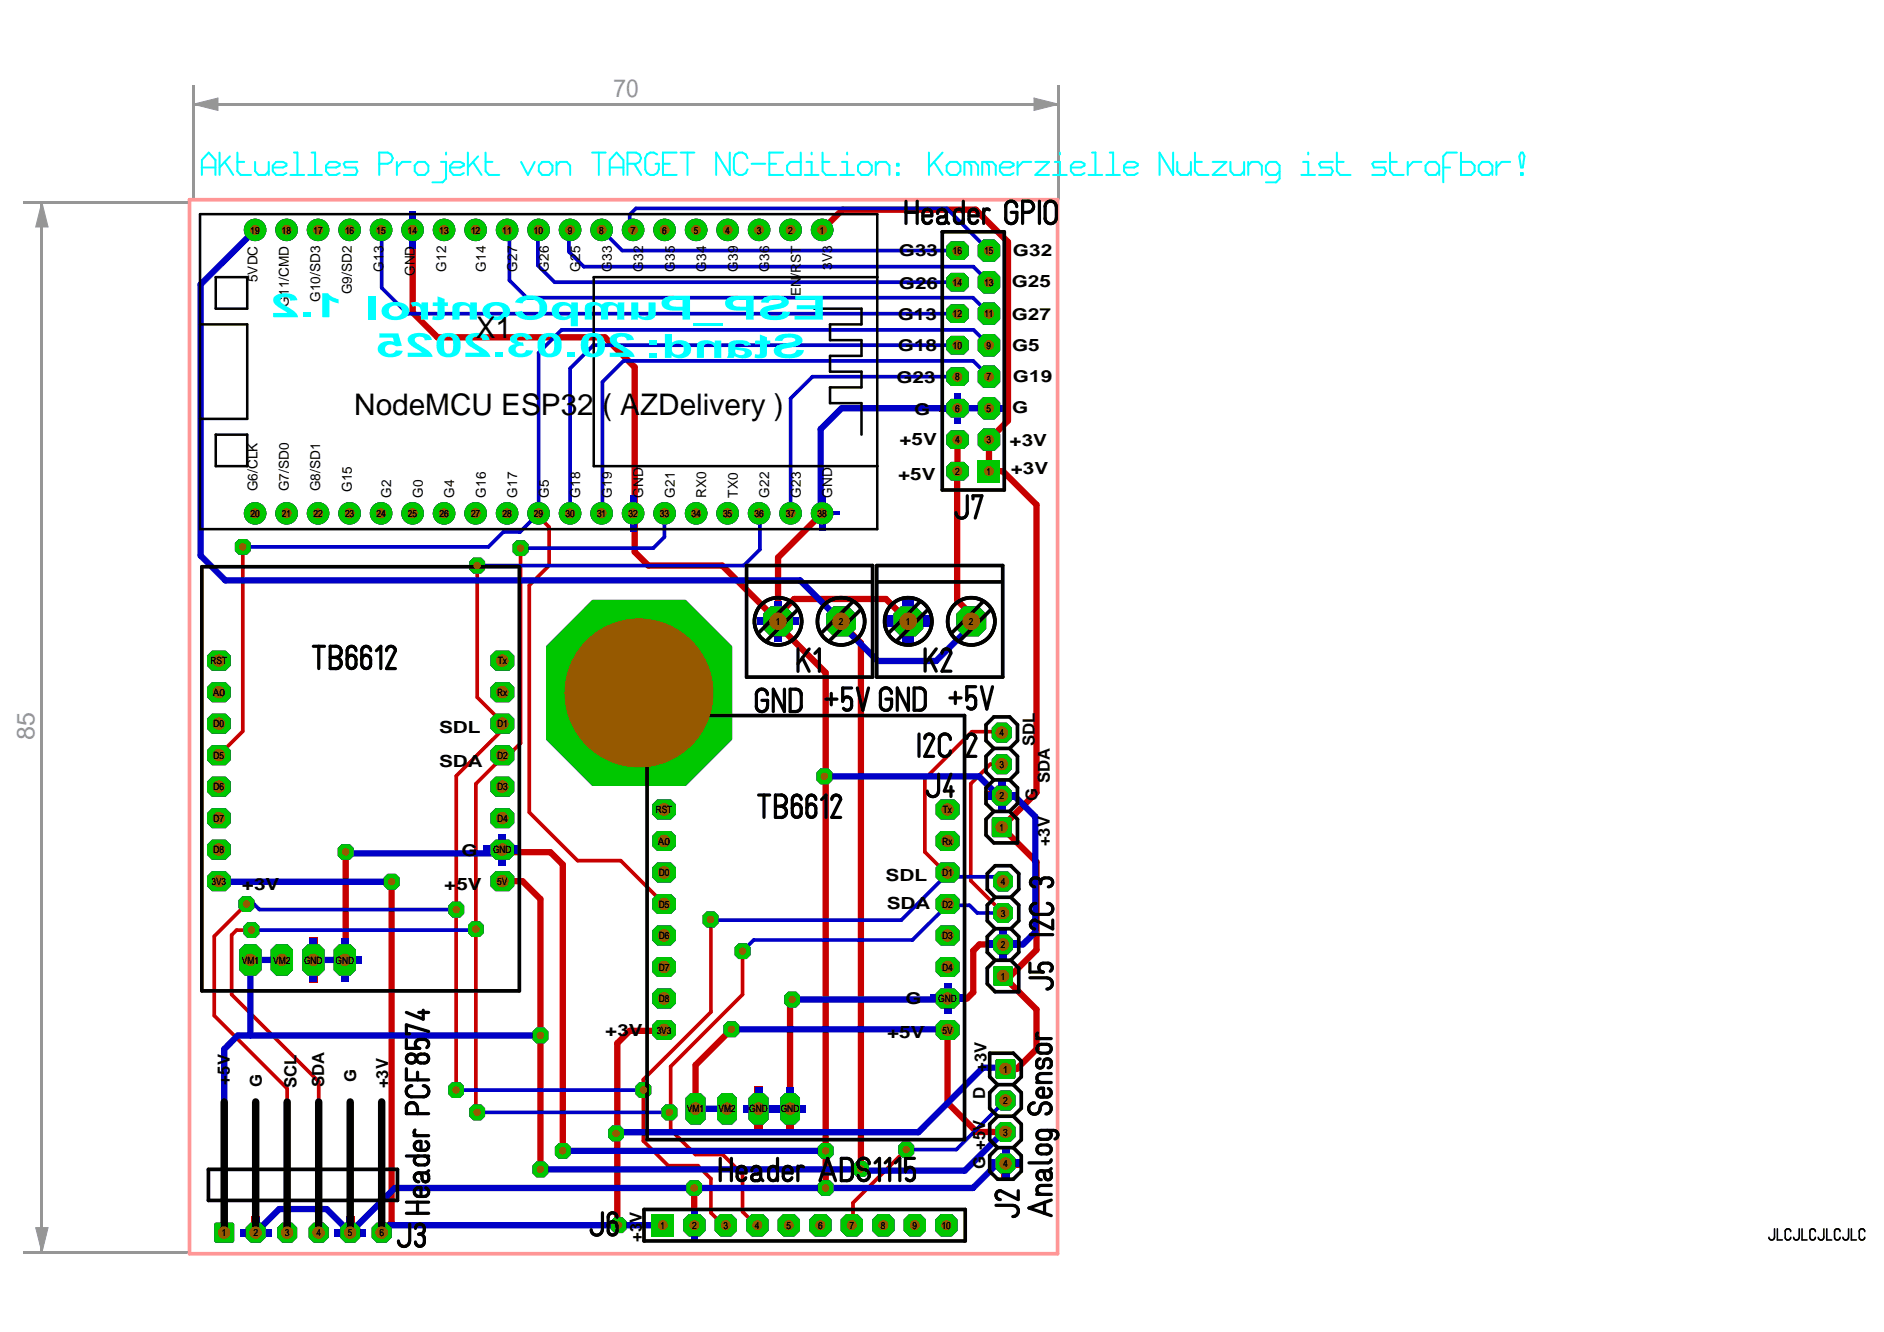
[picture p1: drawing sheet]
<svg xmlns="http://www.w3.org/2000/svg" width="297mm" height="210mm" viewBox="0 0 297 210" stroke-linecap="round" stroke-linejoin="round" font-family="sans-serif">
<defs><g id="words">
<g font-size="4.7">
<text x="75" y="53.2">X1</text>
<text x="55.8" y="65.4">NodeMCU ESP32 ( AZDelivery )</text>
</g>
<g font-size="4" fill="#969696">
<text x="96.7" y="15.3">70</text>
<text x="5.4" y="116.6" transform="rotate(-90 5.4 116.6)">85</text>
</g>
<g font-size="2.6">
<text x="141.7" y="40.4">G33</text>
<text x="159.7" y="40.4">G32</text>
<text x="141.7" y="45.5">G26</text>
<text x="159.5" y="45.3">G25</text>
<text x="141.5" y="50.4">G13</text>
<text x="159.5" y="50.4">G27</text>
<text x="141.6" y="55.4">G18</text>
<text x="159.6" y="55.3">G5</text>
<text x="141.3" y="60.3">G23</text>
<text x="144.1" y="65.3">G</text>
<text x="159.6" y="65.1">G</text>
<text x="159.7" y="60.1">G19</text>
<text x="141.8" y="70.1">+5V</text>
<text x="159.2" y="70.2">+3V</text>
<text x="141.6" y="75.6">+5V</text>
<text x="159.4" y="74.7">+3V</text>
<text x="69.2" y="115.6">SDL</text>
<text x="163.2" y="117.6" transform="rotate(-90 163.2 117.6)">SDL</text>
<text x="69.2" y="120.8">SDA</text>
<text x="165.5" y="123.4" transform="rotate(-90 165.5 123.4)">SDA</text>
<text x="163.6" y="126.2" transform="rotate(-90 163.6 126.2)">G</text>
<text x="72.7" y="134.9">G</text>
<text x="165.5" y="133.4" transform="rotate(-90 165.5 133.4)">+3V</text>
<text x="38.1" y="140.2">+3V</text>
<text x="70" y="140.3">+5V</text>
<text x="139.6" y="138.8">SDL</text>
<text x="139.8" y="143.3">SDA</text>
<text x="142.7" y="158.2">G</text>
<text x="95.4" y="163.2">+3V</text>
<text x="139.8" y="163.5">+5V</text>
<text x="36.3" y="170.9" transform="rotate(-90 36.3 170.9)">+5V</text>
<text x="41.3" y="171.3" transform="rotate(-90 41.3 171.3)">G</text>
<text x="46.7" y="171.5" transform="rotate(-90 46.7 171.5)">SCL</text>
<text x="51.1" y="171.3" transform="rotate(-90 51.1 171.3)">SDA</text>
<text x="56.1" y="170.6" transform="rotate(-90 56.1 170.6)">G</text>
<text x="61.2" y="171.5" transform="rotate(-90 61.2 171.5)">+3V</text>
<text x="155.3" y="173.2" transform="rotate(-90 155.3 173.2)">D</text>
<text x="155.5" y="169" transform="rotate(-90 155.5 169)">+3V</text>
<text x="155.3" y="184.2" transform="rotate(-90 155.3 184.2)">G +5V</text>
<text x="101.2" y="195.7" transform="rotate(-90 101.2 195.7)">+3V</text>
</g>
<g font-size="2.1">
<text x="40.6" y="44.5" transform="rotate(-90 40.6 44.5)">5VDC</text>
<text x="50.5" y="47.6" transform="rotate(-90 50.5 47.6)">G10/SD3</text>
<text x="55.5" y="46.4" transform="rotate(-90 55.5 46.4)">G9/SD2</text>
<text x="60.4" y="42.8" transform="rotate(-90 60.4 42.8)">G13</text>
<text x="65.4" y="43.5" transform="rotate(-90 65.4 43.5)">GND</text>
<text x="70.4" y="42.8" transform="rotate(-90 70.4 42.8)">G12</text>
<text x="76.6" y="42.8" transform="rotate(-90 76.6 42.8)">G14</text>
<text x="81.5" y="42.8" transform="rotate(-90 81.5 42.8)">G27</text>
<text x="86.5" y="42.8" transform="rotate(-90 86.5 42.8)">G26</text>
<text x="91.5" y="42.8" transform="rotate(-90 91.5 42.8)">G25</text>
<text x="96.4" y="42.8" transform="rotate(-90 96.4 42.8)">G33</text>
<text x="101.4" y="42.8" transform="rotate(-90 101.4 42.8)">G32</text>
<text x="106.4" y="42.8" transform="rotate(-90 106.4 42.8)">G35</text>
<text x="111.3" y="42.8" transform="rotate(-90 111.3 42.8)">G34</text>
<text x="116.3" y="42.8" transform="rotate(-90 116.3 42.8)">G39</text>
<text x="121.3" y="42.8" transform="rotate(-90 121.3 42.8)">G36</text>
<text x="126.2" y="46.6" transform="rotate(-90 126.2 46.6)">EN/RST</text>
<text x="131.2" y="42.5" transform="rotate(-90 131.2 42.5)">3V3</text>
<text x="45.5" y="48.3" transform="rotate(-90 45.5 48.3)">G11/CMD</text>
<text x="40.6" y="77.4" transform="rotate(-90 40.6 77.4)">G6/CLK</text>
<text x="45.5" y="77.4" transform="rotate(-90 45.5 77.4)">G7/SD0</text>
<text x="50.5" y="77.4" transform="rotate(-90 50.5 77.4)">G8/SD1</text>
<text x="55.5" y="77.5" transform="rotate(-90 55.5 77.5)">G15</text>
<text x="61.7" y="78.4" transform="rotate(-90 61.7 78.4)">G2</text>
<text x="66.6" y="78.4" transform="rotate(-90 66.6 78.4)">G0</text>
<text x="71.6" y="78.4" transform="rotate(-90 71.6 78.4)">G4</text>
<text x="76.6" y="78.4" transform="rotate(-90 76.6 78.4)">G16</text>
<text x="81.5" y="78.4" transform="rotate(-90 81.5 78.4)">G17</text>
<text x="86.5" y="78.4" transform="rotate(-90 86.5 78.4)">G5</text>
<text x="91.5" y="78.4" transform="rotate(-90 91.5 78.4)">G18</text>
<text x="96.4" y="78.4" transform="rotate(-90 96.4 78.4)">G19</text>
<text x="101.4" y="78.4" transform="rotate(-90 101.4 78.4)">GND</text>
<text x="106.4" y="78.4" transform="rotate(-90 106.4 78.4)">G21</text>
<text x="111.3" y="78.4" transform="rotate(-90 111.3 78.4)">RX0</text>
<text x="116.3" y="78.4" transform="rotate(-90 116.3 78.4)">TX0</text>
<text x="121.3" y="78.4" transform="rotate(-90 121.3 78.4)">G22</text>
<text x="126.2" y="78.4" transform="rotate(-90 126.2 78.4)">G23</text>
<text x="131.2" y="78.4" transform="rotate(-90 131.2 78.4)">GND</text>
</g>
<g font-size="1.6">
<text x="39.5" y="36.8">19</text>
<text x="44.5" y="36.8">18</text>
<text x="49.4" y="36.8">17</text>
<text x="54.4" y="36.8">16</text>
<text x="59.4" y="36.8">15</text>
<text x="64.3" y="36.8">14</text>
<text x="69.3" y="36.8">13</text>
<text x="74.3" y="36.8">12</text>
<text x="79.2" y="36.8">11</text>
<text x="84.2" y="36.8">10</text>
<text x="89.5" y="36.8">9</text>
<text x="94.5" y="36.8">8</text>
<text x="99.5" y="36.8">7</text>
<text x="104.4" y="36.8">6</text>
<text x="109.4" y="36.8">5</text>
<text x="114.4" y="36.8">4</text>
<text x="119.3" y="36.8">3</text>
<text x="124.3" y="36.8">2</text>
<text x="129.3" y="36.8">1</text>
<text x="150.2" y="40.1">16</text>
<text x="155.2" y="40.1">15</text>
<text x="150.2" y="45.1">14</text>
<text x="155.2" y="45.1">13</text>
<text x="150.2" y="50">12</text>
<text x="155.2" y="50">11</text>
<text x="150.2" y="55">10</text>
<text x="150.6" y="59.9">8</text>
<text x="155.6" y="55">9</text>
<text x="155.6" y="59.9">7</text>
<text x="150.6" y="64.9">6</text>
<text x="155.6" y="64.9">5</text>
<text x="150.6" y="69.9">4</text>
<text x="155.6" y="69.9">3</text>
<text x="150.6" y="74.8">2</text>
<text x="155.6" y="74.8">1</text>
<text x="39.5" y="81.5">20</text>
<text x="44.5" y="81.5">21</text>
<text x="49.4" y="81.5">22</text>
<text x="54.4" y="81.5">23</text>
<text x="59.4" y="81.5">24</text>
<text x="64.3" y="81.5">25</text>
<text x="69.3" y="81.5">26</text>
<text x="74.3" y="81.5">27</text>
<text x="79.2" y="81.5">28</text>
<text x="84.2" y="81.5">29</text>
<text x="89.2" y="81.5">30</text>
<text x="94.1" y="81.5">31</text>
<text x="99.1" y="81.5">32</text>
<text x="104.1" y="81.5">33</text>
<text x="109" y="81.5">34</text>
<text x="114" y="81.5">35</text>
<text x="119" y="81.5">36</text>
<text x="123.9" y="81.5">37</text>
<text x="128.9" y="81.5">38</text>
<text x="122.3" y="98.5">1</text>
<text x="132.2" y="98.5">2</text>
<text x="142.8" y="98.5">1</text>
<text x="152.8" y="98.5">2</text>
<text x="33.2" y="104.7">RST</text>
<text x="78.5" y="104.7">Tx</text>
<text x="33.5" y="109.7">A0</text>
<text x="78.4" y="109.7">Rx</text>
<text x="33.7" y="119.6">D5</text>
<text x="33.7" y="114.6">D0</text>
<text x="78.4" y="119.6">D2</text>
<text x="78.4" y="114.6">D1</text>
<text x="157.6" y="116">4</text>
<text x="33.7" y="124.6">D6</text>
<text x="78.4" y="124.6">D3</text>
<text x="157.6" y="121">3</text>
<text x="157.6" y="126">2</text>
<text x="33.7" y="129.5">D7</text>
<text x="78.4" y="129.5">D4</text>
<text x="103.4" y="128.2">RST</text>
<text x="148.7" y="128.2">Tx</text>
<text x="157.6" y="130.9">1</text>
<text x="33.7" y="134.5">D8</text>
<text x="77.7" y="134.5">GND</text>
<text x="103.7" y="133.1">A0</text>
<text x="148.6" y="133.1">Rx</text>
<text x="33.3" y="139.4">3V3</text>
<text x="78.4" y="139.4">5V</text>
<text x="103.9" y="143">D5</text>
<text x="103.9" y="138.1">D0</text>
<text x="148.6" y="143">D2</text>
<text x="148.6" y="138.1">D1</text>
<text x="157.8" y="139.5">4</text>
<text x="103.9" y="148">D6</text>
<text x="148.6" y="148">D3</text>
<text x="157.8" y="144.5">3</text>
<text x="157.8" y="149.4">2</text>
<text x="38.1" y="151.8">VM1</text>
<text x="43.1" y="151.8">VM2</text>
<text x="47.9" y="151.8">GND</text>
<text x="52.9" y="151.8">GND</text>
<text x="103.9" y="153">D7</text>
<text x="148.6" y="153">D4</text>
<text x="157.8" y="154.4">1</text>
<text x="103.9" y="157.9">D8</text>
<text x="147.9" y="157.9">GND</text>
<text x="103.5" y="162.9">3V3</text>
<text x="148.6" y="162.9">5V</text>
<text x="158.2" y="169">1</text>
<text x="108.3" y="175.3">VM1</text>
<text x="113.3" y="175.3">VM2</text>
<text x="118.1" y="175.3">GND</text>
<text x="123.1" y="175.3">GND</text>
<text x="158.2" y="179">3</text>
<text x="158.2" y="174">2</text>
<text x="158.2" y="183.9">4</text>
<text x="35" y="194.8">1</text>
<text x="39.9" y="194.8">2</text>
<text x="44.9" y="194.8">3</text>
<text x="49.9" y="194.8">4</text>
<text x="54.8" y="194.8">5</text>
<text x="59.8" y="194.8">6</text>
<text x="104.1" y="193.7">1</text>
<text x="109.1" y="193.7">2</text>
<text x="114.1" y="193.7">3</text>
<text x="119" y="193.7">4</text>
<text x="124" y="193.7">5</text>
<text x="129" y="193.7">6</text>
<text x="133.9" y="193.7">7</text>
<text x="138.9" y="193.7">8</text>
<text x="143.9" y="193.7">9</text>
<text x="148.5" y="193.7">10</text>
</g>
</g></defs>
<g fill="#c70000">
<path d="M93.4 94.5h14.7l7.3 7.4v14.6l-7.3 7.4h-14.7l-7.3-7.4v-14.6z"/>
<path d="M52.6 149.7l.9-.9h1.7l.9 .9v3.2l-.9 .8h-1.7l-.9-.8z"/>
<path d="M47.6 149.7l.9-.9h1.8l.9 .9v3.2l-.9 .8h-1.8l-.9-.8z"/>
<path d="M42.7 149.7l.9-.9h1.7l.9 .9v3.2l-.9 .8h-1.7l-.9-.8z"/>
<path d="M77.3 138.1l.8-.8h2.2l.8 .8v1.5l-.8 .8h-2.2l-.8-.8z"/>
<path d="M78.1 132.3h2.2l.8 .8v1.6l-.8 .8h-2.2l-.8-.8v-1.6z"/>
<path d="M77.3 128.2l.8-.8h2.2l.8 .8v1.5l-.8 .8h-2.2l-.8-.8z"/>
<path d="M77.3 123.2l.8-.8h2.2l.8 .8v1.6l-.8 .7h-2.2l-.8-.7z"/>
<path d="M77.3 118.2l.8-.8h2.2l.8 .8v1.6l-.8 .8h-2.2l-.8-.8z"/>
<path d="M77.3 113.3l.8-.8h2.2l.8 .8v1.5l-.8 .8h-2.2l-.8-.8z"/>
<path d="M77.3 108.3l.8-.8h2.2l.8 .8v1.6l-.8 .7h-2.2l-.8-.7z"/>
<path d="M77.3 103.3l.8-.7h2.2l.8 .7v1.6l-.8 .8h-2.2l-.8-.8z"/>
<path d="M32.6 138.1l.8-.8h2.2l.8 .8v1.5l-.8 .8h-2.2l-.8-.8z"/>
<path d="M33.4 132.3h2.2l.8 .8v1.6l-.8 .8h-2.2l-.8-.8v-1.6z"/>
<path d="M32.6 128.2l.8-.8h2.2l.8 .8v1.5l-.8 .8h-2.2l-.8-.8z"/>
<path d="M32.6 123.2l.8-.8h2.2l.8 .8v1.6l-.8 .7h-2.2l-.8-.7z"/>
<path d="M32.6 118.2l.8-.8h2.2l.8 .8v1.6l-.8 .8h-2.2l-.8-.8z"/>
<path d="M32.6 113.3l.8-.8h2.2l.8 .8v1.5l-.8 .8h-2.2l-.8-.8z"/>
<path d="M32.6 108.3l.8-.8h2.2l.8 .8v1.6l-.8 .7h-2.2l-.8-.7z"/>
<path d="M32.6 103.3l.8-.7h2.2l.8 .7v1.6l-.8 .8h-2.2l-.8-.8z"/>
<path d="M37.7 149.7l.9-.9h1.8l.8 .9v3.2l-.8 .8h-1.8l-.9-.8z"/>
<path d="M123 173l.8-.8h1.5l.8 .8v3.4l-.8 .8h-1.5l-.8-.8z"/>
<path d="M118 173l.8-.8h1.6l.8 .8v3.4l-.8 .8h-1.6l-.8-.8z"/>
<path d="M113.1 173l.7-.8h1.6l.8 .8v3.4l-.8 .8h-1.6l-.7-.8z"/>
<path d="M147.5 161.5l.8-.8h2.2l.8 .8v1.6l-.8 .8h-2.2l-.8-.8z"/>
<path d="M147.5 156.6l.8-.8h2.2l.8 .8v1.5l-.8 .8h-2.2l-.8-.8z"/>
<path d="M147.5 151.6l.8-.8h2.2l.8 .8v1.6l-.8 .7h-2.2l-.8-.7z"/>
<path d="M147.5 146.6l.8-.8h2.2l.8 .8v1.6l-.8 .8h-2.2l-.8-.8z"/>
<path d="M147.5 141.7l.8-.8h2.2l.8 .8v1.5l-.8 .8h-2.2l-.8-.8z"/>
<path d="M147.5 136.7l.8-.8h2.2l.8 .8v1.6l-.8 .8h-2.2l-.8-.8z"/>
<path d="M147.5 131.7l.8-.7h2.2l.8 .7v1.6l-.8 .8h-2.2l-.8-.8z"/>
<path d="M147.5 126.8l.8-.8h2.2l.8 .8v1.5l-.8 .8h-2.2l-.8-.8z"/>
<path d="M102.8 161.5l.8-.8h2.2l.8 .8v1.6l-.8 .8h-2.2l-.8-.8z"/>
<path d="M102.8 156.6l.8-.8h2.2l.8 .8v1.5l-.8 .8h-2.2l-.8-.8z"/>
<path d="M102.8 151.6l.8-.8h2.2l.8 .8v1.6l-.8 .7h-2.2l-.8-.7z"/>
<path d="M102.8 146.6l.8-.8h2.2l.8 .8v1.6l-.8 .8h-2.2l-.8-.8z"/>
<path d="M102.8 141.7l.8-.8h2.2l.8 .8v1.5l-.8 .8h-2.2l-.8-.8z"/>
<path d="M102.8 136.7l.8-.8h2.2l.8 .8v1.6l-.8 .8h-2.2l-.8-.8z"/>
<path d="M102.8 131.7l.8-.7h2.2l.8 .7v1.6l-.8 .8h-2.2l-.8-.8z"/>
<path d="M102.8 126.8l.8-.8h2.2l.8 .8v1.5l-.8 .8h-2.2l-.8-.8z"/>
<path d="M108.1 173l.8-.8h1.5l.8 .8v3.4l-.8 .8h-1.5l-.8-.8z"/>
<path d="M152 95.6h2.3l1.2 1.1v2.4l-1.2 1.2h-2.3l-1.2-1.2v-2.4z"/>
<path d="M140.9 96.7l1.1-1.1h2.4l1.2 1.1v2.4l-1.2 1.2h-2.4l-1.1-1.2z"/>
<path d="M149.2 38.8l.7-.8h2.1l.7 .8v1.4l-.7 .8h-2.1l-.7-.8z"/>
<path d="M154.2 38.6l.8-.8h1.8l.9 .8v1.8l-.9 .9h-1.8l-.8-.9z"/>
<path d="M149.2 43.7l.7-.7h2.1l.7 .7v1.5l-.7 .7h-2.1l-.7-.7z"/>
<path d="M155 42.7h1.8l.9 .9v1.7l-.9 .9h-1.8l-.8-.9v-1.7z"/>
<path d="M149.9 48h2.1l.7 .7v1.5l-.7 .7h-2.1l-.7-.7v-1.5z"/>
<path d="M155 47.7h1.8l.9 .9v1.7l-.9 .9h-1.8l-.8-.9v-1.7z"/>
<path d="M149.2 53.7l.7-.8h2.1l.7 .8v1.4l-.7 .8h-2.1l-.7-.8z"/>
<path d="M154.2 53.5l.8-.9h1.8l.9 .9v1.8l-.9 .9h-1.8l-.8-.9z"/>
<path d="M149.2 58.6l.7-.7h2.1l.7 .7v1.5l-.7 .7h-2.1l-.7-.7z"/>
<path d="M154.2 58.5l.8-.9h1.8l.9 .9v1.7l-.9 .9h-1.8l-.8-.9z"/>
<path d="M149.2 63.6l.7-.7h2.1l.7 .7v1.5l-.7 .7h-2.1l-.7-.7z"/>
<path d="M155 62.6h1.8l.9 .8v1.8l-.9 .9h-1.8l-.8-.9v-1.8z"/>
<path d="M149.9 67.8h2.1l.7 .8v1.4l-.7 .7h-2.1l-.7-.7v-1.4z"/>
<path d="M155 67.5h1.8l.9 .9v1.8l-.9 .8h-1.8l-.8-.8v-1.8z"/>
<path d="M149.9 72.8h2.1l.7 .7v1.5l-.7 .7h-2.1l-.7-.7v-1.5z"/>
<path d="M154.2 72.5h3.5v3.5h-3.5z"/>
<path d="M58.6 193.5l.8-.8h1.6l.7 .8v1.5l-.7 .8h-1.6l-.8-.8z"/>
<path d="M54.4 192.7h1.6l.8 .8v1.5l-.8 .8h-1.6l-.8-.8v-1.5z"/>
<path d="M48.7 193.5l.8-.8h1.5l.8 .8v1.5l-.8 .8h-1.5l-.8-.8z"/>
<path d="M43.7 193.5l.8-.8h1.6l.7 .8v1.5l-.7 .8h-1.6l-.8-.8z"/>
<path d="M38.7 193.5l.8-.8h1.6l.8 .8v1.5l-.8 .8h-1.6l-.8-.8z"/>
<path d="M147.4 192.2l.9-.9h1.8l.9 .9v1.8l-.9 .8h-1.8l-.9-.8z"/>
<path d="M143.4 191.3h1.7l.9 .9v1.8l-.9 .8h-1.7l-.9-.8v-1.8z"/>
<path d="M138.4 191.3h1.7l.9 .9v1.8l-.9 .8h-1.7l-.9-.8v-1.8z"/>
<path d="M133.4 191.3h1.8l.9 .9v1.8l-.9 .8h-1.8l-.9-.8v-1.8z"/>
<path d="M127.6 192.2l.9-.9h1.7l.9 .9v1.8l-.9 .8h-1.7l-.9-.8z"/>
<path d="M122.6 192.2l.9-.9h1.8l.8 .9v1.8l-.8 .8h-1.8l-.9-.8z"/>
<path d="M118.5 191.3h1.8l.9 .9v1.8l-.9 .8h-1.8l-.9-.8v-1.8z"/>
<path d="M113.6 191.3h1.7l.9 .9v1.8l-.9 .8h-1.7l-.9-.8v-1.8z"/>
<path d="M108.6 191.3h1.8l.8 .9v1.8l-.8 .8h-1.8l-.9-.8v-1.8z"/>
<path d="M102.7 191.3h3.6v3.5h-3.6z"/>
<path d="M156.6 138.1l.8-.8h1.5l.8 .8v1.6l-.8 .8h-1.5l-.8-.8z"/>
<path d="M157.4 142.3h1.5l.8 .8v1.6l-.8 .7h-1.5l-.8-.7v-1.6z"/>
<path d="M156.6 148.1l.8-.8h1.5l.8 .8v1.5l-.8 .8h-1.5l-.8-.8z"/>
<path d="M156.4 114.7l.8-.8h1.5l.8 .8v1.5l-.8 .8h-1.5l-.8-.8z"/>
<path d="M156.4 119.6l.8-.7h1.5l.8 .7v1.6l-.8 .8h-1.5l-.8-.8z"/>
<path d="M156.4 124.6l.8-.8h1.5l.8 .8v1.6l-.8 .8h-1.5l-.8-.8z"/>
<path d="M157.7 181.8h1.6l.8 .8v1.5l-.8 .8h-1.6l-.7-.8v-1.5z"/>
<path d="M157 177.6l.7-.8h1.6l.8 .8v1.6l-.8 .7h-1.6l-.7-.7z"/>
<path d="M157.7 171.9h1.6l.8 .7v1.6l-.8 .8h-1.6l-.7-.8v-1.6z"/>
<path d="M130.2 96.7l1.2-1.1h2.4l1.1 1.1v2.4l-1.1 1.2h-2.4l-1.2-1.2z"/>
<path d="M121.5 95.6h2.3l1.2 1.1v2.4l-1.2 1.2h-2.3l-1.2-1.2v-2.4z"/>
<circle cx="55.1" cy="36.2" r="1.77"/>
<circle cx="50.1" cy="36.2" r="1.77"/>
<circle cx="45.2" cy="36.2" r="1.77"/>
<circle cx="40.2" cy="36.2" r="1.77"/>
<circle cx="40.2" cy="80.9" r="1.77"/>
<circle cx="45.2" cy="80.9" r="1.77"/>
<circle cx="50.1" cy="80.9" r="1.77"/>
<circle cx="55.1" cy="80.9" r="1.77"/>
<circle cx="60.1" cy="80.9" r="1.77"/>
<circle cx="65" cy="80.9" r="1.77"/>
<circle cx="70" cy="80.9" r="1.77"/>
<circle cx="75" cy="80.9" r="1.77"/>
<circle cx="79.9" cy="80.9" r="1.77"/>
<circle cx="84.9" cy="80.9" r="1.77"/>
<circle cx="89.9" cy="80.9" r="1.77"/>
<circle cx="60.1" cy="36.2" r="1.77"/>
<circle cx="65" cy="36.2" r="1.77"/>
<circle cx="70" cy="36.2" r="1.77"/>
<circle cx="75" cy="36.2" r="1.77"/>
<circle cx="79.9" cy="36.2" r="1.77"/>
<circle cx="84.9" cy="36.2" r="1.77"/>
<circle cx="89.9" cy="36.2" r="1.77"/>
<circle cx="94.8" cy="36.2" r="1.77"/>
<circle cx="99.8" cy="36.2" r="1.77"/>
<circle cx="104.8" cy="36.2" r="1.77"/>
<circle cx="109.7" cy="36.2" r="1.77"/>
<circle cx="114.7" cy="36.2" r="1.77"/>
<circle cx="119.7" cy="36.2" r="1.77"/>
<circle cx="124.6" cy="36.2" r="1.77"/>
<circle cx="129.6" cy="36.2" r="1.77"/>
<circle cx="129.6" cy="80.9" r="1.77"/>
<circle cx="124.6" cy="80.9" r="1.77"/>
<circle cx="119.7" cy="80.9" r="1.77"/>
<circle cx="114.7" cy="80.9" r="1.77"/>
<circle cx="109.7" cy="80.9" r="1.77"/>
<circle cx="104.8" cy="80.9" r="1.77"/>
<circle cx="99.8" cy="80.9" r="1.77"/>
<circle cx="94.8" cy="80.9" r="1.77"/>
</g>
<g fill="#c70000">
<path d="M33.9 192.8l.1-.1h2.7l.2 .1v2.7l-.1 .2-2.8 .1-.2-.1v-2.8z" fill-rule="evenodd"/>
<path d="M156.7 152.3l2.7-.1 .2 .2 .1 2.7-.1 .2-2.8 .1-.2-.2v-2.7z" fill-rule="evenodd"/>
<path d="M156.4 128.9l.2-.1 2.8 .1 .1 .2-.1 2.7-.2 .1h-2.7l-.1-.2z" fill-rule="evenodd"/>
<path d="M157 167l.2-.1 2.8 .1 .1 .2-.1 2.7-.2 .1h-2.7l-.1-.2z" fill-rule="evenodd"/>
</g>
<path d="M84.9 80.9v.5l1.7 1.7v6l-3.2 3.1v35.8l7.7 7.6h6.8l6.8 6.9" fill="none" stroke="#c70000" stroke-width=".58"/>
<path d="M37 85.6l.7-.6h1.2l.6 .6v1.2l-.6 .6h-1.2l-.7-.6z" fill="#c70000"/>
<path d="M38.3 86.2v29l-3.8 3.8M142.9 181.2l-8.4 8.4v3.3l-.2 .2-.2-.2" fill="none" stroke="#c70000" stroke-width=".58"/>
<path d="M141.6 180.5l.7-.6h1.2l.6 .6v1.3l-.6 .6h-1.2l-.7-.6z" fill="#c70000"/>
<path d="M101.4 171.8v8" fill="none" stroke="#c70000" stroke-width=".58"/>
<g fill="#c70000">
<path d="M100.8 170.5h1.3l.6 .7v1.2l-.6 .6h-1.3l-.6-.6v-1.2z"/>
<path d="M70.7 171.2l.6-.7h1.2l.7 .7v1.2l-.7 .6h-1.2l-.6-.6z"/>
</g>
<path d="M153.2 115.3h4.6l.1 .2M145.8 134.3l3.5 3.5 .1-.3M38.9 142.5l-5.1 5v12.6l11.5 11.4v22.7M71.9 143.3v28.5M112.1 145.1v14.4l-10.7 10.6v1.7M101.4 179.8l3.9 3.9h4.7l2.1 2v5.4l1.9 2h.4" fill="none" stroke="#c70000" stroke-width=".58"/>
<g fill="#c70000">
<path d="M37.6 141.8l.6-.6h1.3l.6 .6v1.3l-.6 .6h-1.3l-.6-.6z"/>
<path d="M74 88.5l.6-.6h1.3l.6 .6v1.2l-.6 .7h-1.3l-.6-.7z"/>
</g>
<path d="M75.2 89.1v20.8l4.6 4.5" fill="none" stroke="#c70000" stroke-width=".58"/>
<path d="M70.7 142.7l.6-.6h1.3l.6 .6v1.3l-.6 .6h-1.3l-.6-.6z" fill="#c70000"/>
<path d="M79.8 114.4l-7.9 7.9v21M153.2 115.3l-7.4 7.4v11.6" fill="none" stroke="#c70000" stroke-width=".58"/>
<path d="M111.4 143.7h1.2l.7 .6v1.2l-.7 .6h-1.2l-.6-.6v-1.2z" fill="#c70000"/>
<path d="M105.7 168.1v7.2h-.2" fill="none" stroke="#c70000" stroke-width=".58"/>
<g fill="#c70000">
<path d="M104.3 174.7l.6-.6h1.3l.6 .6v1.2l-.6 .6h-1.3l-.6-.6z"/>
<path d="M74 174.7l.6-.6h1.3l.6 .6v1.2l-.6 .6h-1.3l-.6-.6z"/>
</g>
<path d="M82.1 117.1l-1.9 1.9h-1v.3l-4.2 4.2M37.3 146.6l-.8 .8v9.3M75 146.4v28.7l.2 .2M117.1 156.7l-11.4 11.4M50.2 170.4v23.8M105.7 175.3v2.7l3.9 3.9h4.4l3.1 3.2v5.8l1.9 2h.2l.2 .2" fill="none" stroke="#c70000" stroke-width=".58"/>
<circle cx="117.1" cy="149.9" r=".29" fill="#c70000"/>
<path d="M36.5 156.7l13.7 13.7M37.3 146.6h2.3" fill="none" stroke="#c70000" stroke-width=".58"/>
<g fill="#c70000">
<path d="M38.4 145.9l.6-.6h1.3l.6 .6v1.3l-.6 .6h-1.3l-.6-.6z"/>
<path d="M80.8 85.8l.6-.7h1.3l.6 .7v1.2l-.6 .6h-1.3l-.6-.6z"/>
</g>
<path d="M82.1 86.4v30.7" fill="none" stroke="#c70000" stroke-width=".58"/>
<path d="M115.8 149.3l.6-.6h1.3l.6 .6v1.2l-.6 .6h-1.3l-.6-.6z" fill="#c70000"/>
<path d="M153.1 138.8l5 5.1" fill="none" stroke="#c70000" stroke-width=".58"/>
<path d="M74.4 145.2h1.2l.7 .6v1.2l-.7 .7h-1.2l-.6-.7v-1.2z" fill="#c70000"/>
<path d="M79.2 119.4h.6M75 123.5v22.9M157.9 120.4h-1.8l-3 3.1v15.3M117.1 149.9v6.8" fill="none" stroke="#c70000" stroke-width=".58"/>
<path d="M97.3 164.4v14.2h-.2" fill="none" stroke="#c70000" stroke-width=".99"/>
<path d="M95.9 178l.6-.6h1.3l.6 .6v1.2l-.6 .7h-1.3l-.6-.7z" fill="#c70000"/>
<path d="M99.3 162.4l-2 2M97.3 192.9l.2 .2" fill="none" stroke="#c70000" stroke-width=".99"/>
<path d="M96.9 191.8h1.2l.7 .6v1.3l-.7 .6h-1.2l-.6-.6v-1.3z" fill="#c70000"/>
<path d="M61.7 138.9v53.8l-1.5 1.5M97.3 178.6v14.3M104.7 162.3l-.1 .1h-5.3" fill="none" stroke="#c70000" stroke-width=".99"/>
<path d="M61.1 137.7h1.3l.6 .6v1.3l-.6 .6h-1.3l-.6-.6v-1.3z" fill="#c70000"/>
<path d="M129.6 36.2l3.2-3.2h21l5.1 5.1v28.2l-3 3v5h2.2l5.3 5.2v45.4l-5.5 5.5 5.5 5.4v13.9l-4.1 4.1h-1.2l5.3 5.3v6.2l-3.1 3.2h-1.8M132.3 97.9l3.4 3.4M79.2 138.9h3.2l2.8 2.8M115.3 162.2l-5.6 5.7M104.6 193l-.1 .1" fill="none" stroke="#c70000" stroke-width=".99"/>
<path d="M114.1 161.6l.6-.6h1.2l.7 .6v1.2l-.7 .6h-1.2l-.6-.6z" fill="#c70000"/>
<path d="M109.7 167.9v6.8" fill="none" stroke="#c70000" stroke-width=".99"/>
<path d="M84.6 183h1.2l.6 .7v1.2l-.6 .6h-1.2l-.6-.6v-1.2z" fill="#c70000"/>
<path d="M151 74.3l-.1 20.3 2.2 2.2v1.1M85.2 141.7v42.6" fill="none" stroke="#c70000" stroke-width=".99"/>
<path d="M84.6 161.9h1.2l.6 .6v1.3l-.6 .6h-1.2l-.6-.6v-1.3z" fill="#c70000"/>
<path d="M151 69.3v5M149.4 162.3v11.5l4.6 4.6h4.5" fill="none" stroke="#c70000" stroke-width=".99"/>
<path d="M134.5 183.6l.6-.6h1.3l.6 .6v1.2l-.6 .6h-1.3l-.6-.6z" fill="#c70000"/>
<path d="M135.7 101.3v82.9" fill="none" stroke="#c70000" stroke-width=".99"/>
<g fill="#c70000">
<path d="M48.8 151.3h1.3v3.6h-1.3z"/>
<path d="M48.8 147.7h1.3v3.6h-1.3z"/>
<path d="M118.9 174.7h1.3v3.6h-1.3z"/>
<path d="M118.9 171.1h1.3v3.6h-1.3z"/>
<path d="M148.1 63.8h2.9v1h-2.9z"/>
<path d="M54.6 191.6h1.3v2.6h-1.3z"/>
<path d="M39.7 191.6h1.3v2.6h-1.3z"/>
<path d="M157.9 124.9h2.7v1h-2.7z"/>
<path d="M155.3 124.7h2.6v1.3h-2.6z"/>
<path d="M155.9 182.7h2.6v1.3h-2.6z"/>
<path d="M158.5 182.7h2.7v1.3h-2.7z"/>
<path d="M157.9 183.3h1.3v2.7h-1.3z"/>
<path d="M48.8 151.3h1.2v3.4h-1.2z"/>
<path d="M48.8 147.9h1.2v3.4h-1.2z"/>
<path d="M119.6 174.1h2.5v1.2h-2.5z"/>
<path d="M117.1 174.1h2.5v1.2h-2.5z"/>
<path d="M119 174.7h1.2v3.4h-1.2z"/>
<path d="M119 171.3h1.2v3.4h-1.2z"/>
<path d="M148.3 63.8h2.7v1h-2.7z"/>
<path d="M150.4 64.3h1.1v2.4h-1.1z"/>
<path d="M150.4 61.9h1.1v2.4h-1.1z"/>
<path d="M54.6 191.8h1.2v2.4h-1.2z"/>
<path d="M52.7 193.7h2.5v1.1h-2.5z"/>
<path d="M55.2 193.7h2.5v1.1h-2.5z"/>
<path d="M39.7 191.8h1.2v2.4h-1.2z"/>
<path d="M37.8 193.7h2.5v1.1h-2.5z"/>
<path d="M40.3 193.7h2.5v1.1h-2.5z"/>
<path d="M157.9 124.8h2.5v1.2h-2.5z"/>
<path d="M155.5 124.8h2.4v1.2h-2.4z"/>
<path d="M157.4 125.4h1.1v2.5h-1.1z"/>
<path d="M157.4 122.9h1.1v2.5h-1.1z"/>
<path d="M156.1 182.8h2.4v1.1h-2.4z"/>
<path d="M158.5 182.8h2.5v1.1h-2.5z"/>
<path d="M157.9 180.9h1.2v2.4h-1.2z"/>
<path d="M157.9 183.3h1.2v2.5h-1.2z"/>
<path d="M54.4 150.7h2.6v1.1h-2.6z"/>
<path d="M53.8 151.3h1.2v3.4h-1.2z"/>
<path d="M53.8 147.9h1.2v3.4h-1.2z"/>
<path d="M78.6 133.9h1.2v2.5h-1.2z"/>
<path d="M78.6 131.4h1.2v2.5h-1.2z"/>
<path d="M76.4 133.3h2.8v1.2h-2.8z"/>
<path d="M79.2 133.3h2.8v1.2h-2.8z"/>
<path d="M124.6 174.1h2.4v1.2h-2.4z"/>
<path d="M122.1 174.1h2.5v1.2h-2.5z"/>
<path d="M124 174.7h1.1v3.4h-1.1z"/>
<path d="M124 171.3h1.1v3.4h-1.1z"/>
<path d="M148.8 157.3h1.2v2.5h-1.2z"/>
<path d="M148.8 154.9h1.2v2.4h-1.2z"/>
<path d="M146.6 156.8h2.8v1.1h-2.8z"/>
<path d="M149.4 156.8h2.8v1.1h-2.8z"/>
<path d="M142.6 97.9h1.2v3.3h-1.2z"/>
<path d="M142.6 94.7h1.2v3.2h-1.2z"/>
<path d="M139.9 97.3h3.3v1.2h-3.3z"/>
<path d="M143.2 97.3h3.3v1.2h-3.3z"/>
<path d="M99.3 78.2h1v2.7h-1z"/>
<path d="M99.3 80.9h1v2.7h-1z"/>
<path d="M129.6 80.6h2.7v.6h-2.7z"/>
<path d="M129.1 78.2h1v2.7h-1z"/>
<path d="M129.1 80.9h1v2.7h-1z"/>
<path d="M64.5 33.5h1.1v2.7h-1.1z"/>
<path d="M64.5 36.2h1.1v2.7h-1.1z"/>
<path d="M108.9 193.1h1.1v2.6h-1.1z"/>
<path d="M108.9 190.4h1.1v2.7h-1.1z"/>
<path d="M158.1 148.3h2.5v1.1h-2.5z"/>
<path d="M155.7 148.3h2.4v1.1h-2.4z"/>
<path d="M157.6 148.8h1.1v2.5h-1.1z"/>
<path d="M157.6 146.4h1.1v2.4h-1.1z"/>
<path d="M122.1 97.9h1.2v3.3h-1.2z"/>
<path d="M122.1 94.7h1.2v3.2h-1.2z"/>
<path d="M119.4 97.3h3.3v1.2h-3.3z"/>
<path d="M122.7 97.3h3.2v1.2h-3.2z"/>
</g>
<path d="M121.9 97.7l8.3 8.3M54.5 134.3v16.8l-.1 .2M79.2 133.9l.4 .4h7.2l1.9 1.9v45.2" fill="none" stroke="#c70000" stroke-width=".99"/>
<path d="M123.7 156.9l.6-.6h1.2l.6 .6v1.2l-.6 .7h-1.2l-.6-.7z" fill="#c70000"/>
<path d="M124.9 157.5l-.3 .3v16.9" fill="none" stroke="#c70000" stroke-width=".99"/>
<path d="M53.3 133.6l.6-.6h1.2l.6 .6v1.3l-.6 .6h-1.2l-.6-.6z" fill="#c70000"/>
<path d="M130.2 181.4v5.8" fill="none" stroke="#c70000" stroke-width=".99"/>
<g fill="#c70000">
<path d="M128.9 180.7l.7-.6h1.2l.6 .6v1.3l-.6 .6h-1.2l-.7-.6z"/>
<path d="M87.5 180.7l.6-.6h1.3l.6 .6v1.3l-.6 .6h-1.3l-.6-.6z"/>
</g>
<path d="M65.1 36.2v13.1l3.9 3.9h26.4l4.7 4.7v29.1l2.1 2.1h11.7l8.8 8.8v-10l6.9-7M99.8 80.9l.3 .2M121.9 97.7l3.3-3.3h14.5l3.5 3.5M130.2 106v75.4M158.1 148.8h-3.7l-1 1v6.6l-.9 .9h-3.1" fill="none" stroke="#c70000" stroke-width=".99"/>
<path d="M129.4 121.1h1.2l.6 .6v1.3l-.6 .6h-1.2l-.7-.6v-1.3z" fill="#c70000"/>
<path d="M109.5 193.1h.1M109.5 187.2v5.9" fill="none" stroke="#c70000" stroke-width=".99"/>
<g fill="#c70000">
<path d="M108.8 186h1.3l.6 .6v1.2l-.6 .6h-1.3l-.6-.6v-1.2z"/>
<path d="M128.9 186.6l.7-.6h1.2l.6 .6v1.2l-.6 .6h-1.2l-.7-.6z"/>
</g>
<path d="M121.9 97.7l.8 .2" fill="none" stroke="#c70000" stroke-width=".99"/>
<g fill="#00c700">
<path d="M93.4 94.5h14.7l7.3 7.4v14.6l-7.3 7.4h-14.7l-7.3-7.4v-14.6z"/>
<path d="M52.6 149.7l.9-.9h1.7l.9 .9v3.2l-.9 .8h-1.7l-.9-.8z"/>
<path d="M47.6 149.7l.9-.9h1.8l.9 .9v3.2l-.9 .8h-1.8l-.9-.8z"/>
<path d="M42.7 149.7l.9-.9h1.7l.9 .9v3.2l-.9 .8h-1.7l-.9-.8z"/>
<path d="M77.3 138.1l.8-.8h2.2l.8 .8v1.5l-.8 .8h-2.2l-.8-.8z"/>
<path d="M78.1 132.3h2.2l.8 .8v1.6l-.8 .8h-2.2l-.8-.8v-1.6z"/>
<path d="M77.3 128.2l.8-.8h2.2l.8 .8v1.5l-.8 .8h-2.2l-.8-.8z"/>
<path d="M77.3 123.2l.8-.8h2.2l.8 .8v1.6l-.8 .7h-2.2l-.8-.7z"/>
<path d="M77.3 118.2l.8-.8h2.2l.8 .8v1.6l-.8 .8h-2.2l-.8-.8z"/>
<path d="M77.3 113.3l.8-.8h2.2l.8 .8v1.5l-.8 .8h-2.2l-.8-.8z"/>
<path d="M77.3 108.3l.8-.8h2.2l.8 .8v1.6l-.8 .7h-2.2l-.8-.7z"/>
<path d="M77.3 103.3l.8-.7h2.2l.8 .7v1.6l-.8 .8h-2.2l-.8-.8z"/>
<path d="M32.6 138.1l.8-.8h2.2l.8 .8v1.5l-.8 .8h-2.2l-.8-.8z"/>
<path d="M33.4 132.3h2.2l.8 .8v1.6l-.8 .8h-2.2l-.8-.8v-1.6z"/>
<path d="M32.6 128.2l.8-.8h2.2l.8 .8v1.5l-.8 .8h-2.2l-.8-.8z"/>
<path d="M32.6 123.2l.8-.8h2.2l.8 .8v1.6l-.8 .7h-2.2l-.8-.7z"/>
<path d="M32.6 118.2l.8-.8h2.2l.8 .8v1.6l-.8 .8h-2.2l-.8-.8z"/>
<path d="M32.6 113.3l.8-.8h2.2l.8 .8v1.5l-.8 .8h-2.2l-.8-.8z"/>
<path d="M32.6 108.3l.8-.8h2.2l.8 .8v1.6l-.8 .7h-2.2l-.8-.7z"/>
<path d="M32.6 103.3l.8-.7h2.2l.8 .7v1.6l-.8 .8h-2.2l-.8-.8z"/>
<path d="M37.7 149.7l.9-.9h1.8l.8 .9v3.2l-.8 .8h-1.8l-.9-.8z"/>
<path d="M123 173l.8-.8h1.5l.8 .8v3.4l-.8 .8h-1.5l-.8-.8z"/>
<path d="M118 173l.8-.8h1.6l.8 .8v3.4l-.8 .8h-1.6l-.8-.8z"/>
<path d="M113.1 173l.7-.8h1.6l.8 .8v3.4l-.8 .8h-1.6l-.7-.8z"/>
<path d="M147.5 161.5l.8-.8h2.2l.8 .8v1.6l-.8 .8h-2.2l-.8-.8z"/>
<path d="M147.5 156.6l.8-.8h2.2l.8 .8v1.5l-.8 .8h-2.2l-.8-.8z"/>
<path d="M147.5 151.6l.8-.8h2.2l.8 .8v1.6l-.8 .7h-2.2l-.8-.7z"/>
<path d="M147.5 146.6l.8-.8h2.2l.8 .8v1.6l-.8 .8h-2.2l-.8-.8z"/>
<path d="M147.5 141.7l.8-.8h2.2l.8 .8v1.5l-.8 .8h-2.2l-.8-.8z"/>
<path d="M147.5 136.7l.8-.8h2.2l.8 .8v1.6l-.8 .8h-2.2l-.8-.8z"/>
<path d="M147.5 131.7l.8-.7h2.2l.8 .7v1.6l-.8 .8h-2.2l-.8-.8z"/>
<path d="M147.5 126.8l.8-.8h2.2l.8 .8v1.5l-.8 .8h-2.2l-.8-.8z"/>
<path d="M102.8 161.5l.8-.8h2.2l.8 .8v1.6l-.8 .8h-2.2l-.8-.8z"/>
<path d="M102.8 156.6l.8-.8h2.2l.8 .8v1.5l-.8 .8h-2.2l-.8-.8z"/>
<path d="M102.8 151.6l.8-.8h2.2l.8 .8v1.6l-.8 .7h-2.2l-.8-.7z"/>
<path d="M102.8 146.6l.8-.8h2.2l.8 .8v1.6l-.8 .8h-2.2l-.8-.8z"/>
<path d="M102.8 141.7l.8-.8h2.2l.8 .8v1.5l-.8 .8h-2.2l-.8-.8z"/>
<path d="M102.8 136.7l.8-.8h2.2l.8 .8v1.6l-.8 .8h-2.2l-.8-.8z"/>
<path d="M102.8 131.7l.8-.7h2.2l.8 .7v1.6l-.8 .8h-2.2l-.8-.8z"/>
<path d="M102.8 126.8l.8-.8h2.2l.8 .8v1.5l-.8 .8h-2.2l-.8-.8z"/>
<path d="M108.1 173l.8-.8h1.5l.8 .8v3.4l-.8 .8h-1.5l-.8-.8z"/>
<path d="M152 95.6h2.3l1.2 1.1v2.4l-1.2 1.2h-2.3l-1.2-1.2v-2.4z"/>
<path d="M140.9 96.7l1.1-1.1h2.4l1.2 1.1v2.4l-1.2 1.2h-2.4l-1.1-1.2z"/>
<path d="M149.2 38.8l.7-.8h2.1l.7 .8v1.4l-.7 .8h-2.1l-.7-.8z"/>
<path d="M154.2 38.6l.8-.8h1.8l.9 .8v1.8l-.9 .9h-1.8l-.8-.9z"/>
<path d="M149.2 43.7l.7-.7h2.1l.7 .7v1.5l-.7 .7h-2.1l-.7-.7z"/>
<path d="M155 42.7h1.8l.9 .9v1.7l-.9 .9h-1.8l-.8-.9v-1.7z"/>
<path d="M149.9 48h2.1l.7 .7v1.5l-.7 .7h-2.1l-.7-.7v-1.5z"/>
<path d="M155 47.7h1.8l.9 .9v1.7l-.9 .9h-1.8l-.8-.9v-1.7z"/>
<path d="M149.2 53.7l.7-.8h2.1l.7 .8v1.4l-.7 .8h-2.1l-.7-.8z"/>
<path d="M154.2 53.5l.8-.9h1.8l.9 .9v1.8l-.9 .9h-1.8l-.8-.9z"/>
<path d="M149.2 58.6l.7-.7h2.1l.7 .7v1.5l-.7 .7h-2.1l-.7-.7z"/>
<path d="M154.2 58.5l.8-.9h1.8l.9 .9v1.7l-.9 .9h-1.8l-.8-.9z"/>
<path d="M149.2 63.6l.7-.7h2.1l.7 .7v1.5l-.7 .7h-2.1l-.7-.7z"/>
<path d="M155 62.6h1.8l.9 .8v1.8l-.9 .9h-1.8l-.8-.9v-1.8z"/>
<path d="M149.9 67.8h2.1l.7 .8v1.4l-.7 .7h-2.1l-.7-.7v-1.4z"/>
<path d="M155 67.5h1.8l.9 .9v1.8l-.9 .8h-1.8l-.8-.8v-1.8z"/>
<path d="M149.9 72.8h2.1l.7 .7v1.5l-.7 .7h-2.1l-.7-.7v-1.5z"/>
<path d="M154.2 72.5h3.5v3.5h-3.5z"/>
<path d="M58.6 193.5l.8-.8h1.6l.7 .8v1.5l-.7 .8h-1.6l-.8-.8z"/>
<path d="M54.4 192.7h1.6l.8 .8v1.5l-.8 .8h-1.6l-.8-.8v-1.5z"/>
<path d="M48.7 193.5l.8-.8h1.5l.8 .8v1.5l-.8 .8h-1.5l-.8-.8z"/>
<path d="M43.7 193.5l.8-.8h1.6l.7 .8v1.5l-.7 .8h-1.6l-.8-.8z"/>
<path d="M38.7 193.5l.8-.8h1.6l.8 .8v1.5l-.8 .8h-1.6l-.8-.8z"/>
<path d="M147.4 192.2l.9-.9h1.8l.9 .9v1.8l-.9 .8h-1.8l-.9-.8z"/>
<path d="M143.4 191.3h1.7l.9 .9v1.8l-.9 .8h-1.7l-.9-.8v-1.8z"/>
<path d="M138.4 191.3h1.7l.9 .9v1.8l-.9 .8h-1.7l-.9-.8v-1.8z"/>
<path d="M133.4 191.3h1.8l.9 .9v1.8l-.9 .8h-1.8l-.9-.8v-1.8z"/>
<path d="M127.6 192.2l.9-.9h1.7l.9 .9v1.8l-.9 .8h-1.7l-.9-.8z"/>
<path d="M122.6 192.2l.9-.9h1.8l.8 .9v1.8l-.8 .8h-1.8l-.9-.8z"/>
<path d="M118.5 191.3h1.8l.9 .9v1.8l-.9 .8h-1.8l-.9-.8v-1.8z"/>
<path d="M113.6 191.3h1.7l.9 .9v1.8l-.9 .8h-1.7l-.9-.8v-1.8z"/>
<path d="M108.6 191.3h1.8l.8 .9v1.8l-.8 .8h-1.8l-.9-.8v-1.8z"/>
<path d="M102.7 191.3h3.6v3.5h-3.6z"/>
<path d="M156.6 138.1l.8-.8h1.5l.8 .8v1.6l-.8 .8h-1.5l-.8-.8z"/>
<path d="M157.4 142.3h1.5l.8 .8v1.6l-.8 .7h-1.5l-.8-.7v-1.6z"/>
<path d="M156.6 148.1l.8-.8h1.5l.8 .8v1.5l-.8 .8h-1.5l-.8-.8z"/>
<path d="M156.4 114.7l.8-.8h1.5l.8 .8v1.5l-.8 .8h-1.5l-.8-.8z"/>
<path d="M156.4 119.6l.8-.7h1.5l.8 .7v1.6l-.8 .8h-1.5l-.8-.8z"/>
<path d="M156.4 124.6l.8-.8h1.5l.8 .8v1.6l-.8 .8h-1.5l-.8-.8z"/>
<path d="M157.7 181.8h1.6l.8 .8v1.5l-.8 .8h-1.6l-.7-.8v-1.5z"/>
<path d="M157 177.6l.7-.8h1.6l.8 .8v1.6l-.8 .7h-1.6l-.7-.7z"/>
<path d="M157.7 171.9h1.6l.8 .7v1.6l-.8 .8h-1.6l-.7-.8v-1.6z"/>
<path d="M130.2 96.7l1.2-1.1h2.4l1.1 1.1v2.4l-1.1 1.2h-2.4l-1.2-1.2z"/>
<path d="M121.5 95.6h2.3l1.2 1.1v2.4l-1.2 1.2h-2.3l-1.2-1.2v-2.4z"/>
<path d="M37 85.6l.7-.6h1.2l.6 .6v1.2l-.6 .6h-1.2l-.7-.6z"/>
<path d="M141.6 180.5l.7-.6h1.2l.6 .6v1.3l-.6 .6h-1.2l-.7-.6z"/>
<path d="M100.8 170.5h1.3l.6 .7v1.2l-.6 .6h-1.3l-.6-.6v-1.2z"/>
<path d="M70.7 171.2l.6-.7h1.2l.7 .7v1.2l-.7 .6h-1.2l-.6-.6z"/>
<path d="M37.6 141.8l.6-.6h1.3l.6 .6v1.3l-.6 .6h-1.3l-.6-.6z"/>
<path d="M74 88.5l.6-.6h1.3l.6 .6v1.2l-.6 .7h-1.3l-.6-.7z"/>
<path d="M70.7 142.7l.6-.6h1.3l.6 .6v1.3l-.6 .6h-1.3l-.6-.6z"/>
<path d="M111.4 143.7h1.2l.7 .6v1.2l-.7 .6h-1.2l-.6-.6v-1.2z"/>
<path d="M104.3 174.7l.6-.6h1.3l.6 .6v1.2l-.6 .6h-1.3l-.6-.6z"/>
<path d="M74 174.7l.6-.6h1.3l.6 .6v1.2l-.6 .6h-1.3l-.6-.6z"/>
<path d="M38.4 145.9l.6-.6h1.3l.6 .6v1.3l-.6 .6h-1.3l-.6-.6z"/>
<path d="M80.8 85.8l.6-.7h1.3l.6 .7v1.2l-.6 .6h-1.3l-.6-.6z"/>
<path d="M115.8 149.3l.6-.6h1.3l.6 .6v1.2l-.6 .6h-1.3l-.6-.6z"/>
<path d="M74.4 145.2h1.2l.7 .6v1.2l-.7 .7h-1.2l-.6-.7v-1.2z"/>
<path d="M95.9 178l.6-.6h1.3l.6 .6v1.2l-.6 .7h-1.3l-.6-.7z"/>
<path d="M96.9 191.8h1.2l.7 .6v1.3l-.7 .6h-1.2l-.6-.6v-1.3z"/>
<path d="M61.1 137.7h1.3l.6 .6v1.3l-.6 .6h-1.3l-.6-.6v-1.3z"/>
<path d="M114.1 161.6l.6-.6h1.2l.7 .6v1.2l-.7 .6h-1.2l-.6-.6z"/>
<path d="M84.6 183h1.2l.6 .7v1.2l-.6 .6h-1.2l-.6-.6v-1.2z"/>
<path d="M84.6 161.9h1.2l.6 .6v1.3l-.6 .6h-1.2l-.6-.6v-1.3z"/>
<path d="M134.5 183.6l.6-.6h1.3l.6 .6v1.2l-.6 .6h-1.3l-.6-.6z"/>
<path d="M123.7 156.9l.6-.6h1.2l.6 .6v1.2l-.6 .7h-1.2l-.6-.7z"/>
<path d="M53.3 133.6l.6-.6h1.2l.6 .6v1.3l-.6 .6h-1.2l-.6-.6z"/>
<path d="M128.9 180.7l.7-.6h1.2l.6 .6v1.3l-.6 .6h-1.2l-.7-.6z"/>
<path d="M87.5 180.7l.6-.6h1.3l.6 .6v1.3l-.6 .6h-1.3l-.6-.6z"/>
<path d="M129.4 121.1h1.2l.6 .6v1.3l-.6 .6h-1.2l-.7-.6v-1.3z"/>
<path d="M108.8 186h1.3l.6 .6v1.2l-.6 .6h-1.3l-.6-.6v-1.2z"/>
<path d="M128.9 186.6l.7-.6h1.2l.6 .6v1.2l-.6 .6h-1.2l-.7-.6z"/>
<circle cx="55.1" cy="36.2" r="1.77"/>
<circle cx="50.1" cy="36.2" r="1.77"/>
<circle cx="45.2" cy="36.2" r="1.77"/>
<circle cx="40.2" cy="36.2" r="1.77"/>
<circle cx="40.2" cy="80.9" r="1.77"/>
<circle cx="45.2" cy="80.9" r="1.77"/>
<circle cx="50.1" cy="80.9" r="1.77"/>
<circle cx="55.1" cy="80.9" r="1.77"/>
<circle cx="60.1" cy="80.9" r="1.77"/>
<circle cx="65" cy="80.9" r="1.77"/>
<circle cx="70" cy="80.9" r="1.77"/>
<circle cx="75" cy="80.9" r="1.77"/>
<circle cx="79.9" cy="80.9" r="1.77"/>
<circle cx="84.9" cy="80.9" r="1.77"/>
<circle cx="89.9" cy="80.9" r="1.77"/>
<circle cx="60.1" cy="36.2" r="1.77"/>
<circle cx="65" cy="36.2" r="1.77"/>
<circle cx="70" cy="36.2" r="1.77"/>
<circle cx="75" cy="36.2" r="1.77"/>
<circle cx="79.9" cy="36.2" r="1.77"/>
<circle cx="84.9" cy="36.2" r="1.77"/>
<circle cx="89.9" cy="36.2" r="1.77"/>
<circle cx="94.8" cy="36.2" r="1.77"/>
<circle cx="99.8" cy="36.2" r="1.77"/>
<circle cx="104.8" cy="36.2" r="1.77"/>
<circle cx="109.7" cy="36.2" r="1.77"/>
<circle cx="114.7" cy="36.2" r="1.77"/>
<circle cx="119.7" cy="36.2" r="1.77"/>
<circle cx="124.6" cy="36.2" r="1.77"/>
<circle cx="129.6" cy="36.2" r="1.77"/>
<circle cx="129.6" cy="80.9" r="1.77"/>
<circle cx="124.6" cy="80.9" r="1.77"/>
<circle cx="119.7" cy="80.9" r="1.77"/>
<circle cx="114.7" cy="80.9" r="1.77"/>
<circle cx="109.7" cy="80.9" r="1.77"/>
<circle cx="104.8" cy="80.9" r="1.77"/>
<circle cx="99.8" cy="80.9" r="1.77"/>
<circle cx="94.8" cy="80.9" r="1.77"/>
</g>
<g fill="#00c700">
<path d="M33.9 192.8l.1-.1h2.7l.2 .1v2.7l-.1 .2-2.8 .1-.2-.1v-2.8z" fill-rule="evenodd"/>
<path d="M156.7 152.3l2.7-.1 .2 .2 .1 2.7-.1 .2-2.8 .1-.2-.2v-2.7z" fill-rule="evenodd"/>
<path d="M156.4 128.9l.2-.1 2.8 .1 .1 .2-.1 2.7-.2 .1h-2.7l-.1-.2z" fill-rule="evenodd"/>
<path d="M157 167l.2-.1 2.8 .1 .1 .2-.1 2.7-.2 .1h-2.7l-.1-.2z" fill-rule="evenodd"/>
</g>
<g fill="#0000c7">
<path d="M93.4 94.5h14.7l7.3 7.4v14.6l-7.3 7.4h-14.7l-7.3-7.4v-14.6z"/>
<path d="M52.6 149.7l.9-.9h1.7l.9 .9v3.2l-.9 .8h-1.7l-.9-.8z"/>
<path d="M47.6 149.7l.9-.9h1.8l.9 .9v3.2l-.9 .8h-1.8l-.9-.8z"/>
<path d="M42.7 149.7l.9-.9h1.7l.9 .9v3.2l-.9 .8h-1.7l-.9-.8z"/>
<path d="M77.3 138.1l.8-.8h2.2l.8 .8v1.5l-.8 .8h-2.2l-.8-.8z"/>
<path d="M78.1 132.3h2.2l.8 .8v1.6l-.8 .8h-2.2l-.8-.8v-1.6z"/>
<path d="M77.3 128.2l.8-.8h2.2l.8 .8v1.5l-.8 .8h-2.2l-.8-.8z"/>
<path d="M77.3 123.2l.8-.8h2.2l.8 .8v1.6l-.8 .7h-2.2l-.8-.7z"/>
<path d="M77.3 118.2l.8-.8h2.2l.8 .8v1.6l-.8 .8h-2.2l-.8-.8z"/>
<path d="M77.3 113.3l.8-.8h2.2l.8 .8v1.5l-.8 .8h-2.2l-.8-.8z"/>
<path d="M77.3 108.3l.8-.8h2.2l.8 .8v1.6l-.8 .7h-2.2l-.8-.7z"/>
<path d="M77.3 103.3l.8-.7h2.2l.8 .7v1.6l-.8 .8h-2.2l-.8-.8z"/>
<path d="M32.6 138.1l.8-.8h2.2l.8 .8v1.5l-.8 .8h-2.2l-.8-.8z"/>
<path d="M33.4 132.3h2.2l.8 .8v1.6l-.8 .8h-2.2l-.8-.8v-1.6z"/>
<path d="M32.6 128.2l.8-.8h2.2l.8 .8v1.5l-.8 .8h-2.2l-.8-.8z"/>
<path d="M32.6 123.2l.8-.8h2.2l.8 .8v1.6l-.8 .7h-2.2l-.8-.7z"/>
<path d="M32.6 118.2l.8-.8h2.2l.8 .8v1.6l-.8 .8h-2.2l-.8-.8z"/>
<path d="M32.6 113.3l.8-.8h2.2l.8 .8v1.5l-.8 .8h-2.2l-.8-.8z"/>
<path d="M32.6 108.3l.8-.8h2.2l.8 .8v1.6l-.8 .7h-2.2l-.8-.7z"/>
<path d="M32.6 103.3l.8-.7h2.2l.8 .7v1.6l-.8 .8h-2.2l-.8-.8z"/>
<path d="M37.7 149.7l.9-.9h1.8l.8 .9v3.2l-.8 .8h-1.8l-.9-.8z"/>
<path d="M123 173l.8-.8h1.5l.8 .8v3.4l-.8 .8h-1.5l-.8-.8z"/>
<path d="M118 173l.8-.8h1.6l.8 .8v3.4l-.8 .8h-1.6l-.8-.8z"/>
<path d="M113.1 173l.7-.8h1.6l.8 .8v3.4l-.8 .8h-1.6l-.7-.8z"/>
<path d="M147.5 161.5l.8-.8h2.2l.8 .8v1.6l-.8 .8h-2.2l-.8-.8z"/>
<path d="M147.5 156.6l.8-.8h2.2l.8 .8v1.5l-.8 .8h-2.2l-.8-.8z"/>
<path d="M147.5 151.6l.8-.8h2.2l.8 .8v1.6l-.8 .7h-2.2l-.8-.7z"/>
<path d="M147.5 146.6l.8-.8h2.2l.8 .8v1.6l-.8 .8h-2.2l-.8-.8z"/>
<path d="M147.5 141.7l.8-.8h2.2l.8 .8v1.5l-.8 .8h-2.2l-.8-.8z"/>
<path d="M147.5 136.7l.8-.8h2.2l.8 .8v1.6l-.8 .8h-2.2l-.8-.8z"/>
<path d="M147.5 131.7l.8-.7h2.2l.8 .7v1.6l-.8 .8h-2.2l-.8-.8z"/>
<path d="M147.5 126.8l.8-.8h2.2l.8 .8v1.5l-.8 .8h-2.2l-.8-.8z"/>
<path d="M102.8 161.5l.8-.8h2.2l.8 .8v1.6l-.8 .8h-2.2l-.8-.8z"/>
<path d="M102.8 156.6l.8-.8h2.2l.8 .8v1.5l-.8 .8h-2.2l-.8-.8z"/>
<path d="M102.8 151.6l.8-.8h2.2l.8 .8v1.6l-.8 .7h-2.2l-.8-.7z"/>
<path d="M102.8 146.6l.8-.8h2.2l.8 .8v1.6l-.8 .8h-2.2l-.8-.8z"/>
<path d="M102.8 141.7l.8-.8h2.2l.8 .8v1.5l-.8 .8h-2.2l-.8-.8z"/>
<path d="M102.8 136.7l.8-.8h2.2l.8 .8v1.6l-.8 .8h-2.2l-.8-.8z"/>
<path d="M102.8 131.7l.8-.7h2.2l.8 .7v1.6l-.8 .8h-2.2l-.8-.8z"/>
<path d="M102.8 126.8l.8-.8h2.2l.8 .8v1.5l-.8 .8h-2.2l-.8-.8z"/>
<path d="M108.1 173l.8-.8h1.5l.8 .8v3.4l-.8 .8h-1.5l-.8-.8z"/>
<path d="M152 95.6h2.3l1.2 1.1v2.4l-1.2 1.2h-2.3l-1.2-1.2v-2.4z"/>
<path d="M140.9 96.7l1.1-1.1h2.4l1.2 1.1v2.4l-1.2 1.2h-2.4l-1.1-1.2z"/>
<path d="M149.2 38.8l.7-.8h2.1l.7 .8v1.4l-.7 .8h-2.1l-.7-.8z"/>
<path d="M154.2 38.6l.8-.8h1.8l.9 .8v1.8l-.9 .9h-1.8l-.8-.9z"/>
<path d="M149.2 43.7l.7-.7h2.1l.7 .7v1.5l-.7 .7h-2.1l-.7-.7z"/>
<path d="M155 42.7h1.8l.9 .9v1.7l-.9 .9h-1.8l-.8-.9v-1.7z"/>
<path d="M149.9 48h2.1l.7 .7v1.5l-.7 .7h-2.1l-.7-.7v-1.5z"/>
<path d="M155 47.7h1.8l.9 .9v1.7l-.9 .9h-1.8l-.8-.9v-1.7z"/>
<path d="M149.2 53.7l.7-.8h2.1l.7 .8v1.4l-.7 .8h-2.1l-.7-.8z"/>
<path d="M154.2 53.5l.8-.9h1.8l.9 .9v1.8l-.9 .9h-1.8l-.8-.9z"/>
<path d="M149.2 58.6l.7-.7h2.1l.7 .7v1.5l-.7 .7h-2.1l-.7-.7z"/>
<path d="M154.2 58.5l.8-.9h1.8l.9 .9v1.7l-.9 .9h-1.8l-.8-.9z"/>
<path d="M149.2 63.6l.7-.7h2.1l.7 .7v1.5l-.7 .7h-2.1l-.7-.7z"/>
<path d="M155 62.6h1.8l.9 .8v1.8l-.9 .9h-1.8l-.8-.9v-1.8z"/>
<path d="M149.9 67.8h2.1l.7 .8v1.4l-.7 .7h-2.1l-.7-.7v-1.4z"/>
<path d="M155 67.5h1.8l.9 .9v1.8l-.9 .8h-1.8l-.8-.8v-1.8z"/>
<path d="M149.9 72.8h2.1l.7 .7v1.5l-.7 .7h-2.1l-.7-.7v-1.5z"/>
<path d="M154.2 72.5h3.5v3.5h-3.5z"/>
<path d="M58.6 193.5l.8-.8h1.6l.7 .8v1.5l-.7 .8h-1.6l-.8-.8z"/>
<path d="M54.4 192.7h1.6l.8 .8v1.5l-.8 .8h-1.6l-.8-.8v-1.5z"/>
<path d="M48.7 193.5l.8-.8h1.5l.8 .8v1.5l-.8 .8h-1.5l-.8-.8z"/>
<path d="M43.7 193.5l.8-.8h1.6l.7 .8v1.5l-.7 .8h-1.6l-.8-.8z"/>
<path d="M38.7 193.5l.8-.8h1.6l.8 .8v1.5l-.8 .8h-1.6l-.8-.8z"/>
<path d="M147.4 192.2l.9-.9h1.8l.9 .9v1.8l-.9 .8h-1.8l-.9-.8z"/>
<path d="M143.4 191.3h1.7l.9 .9v1.8l-.9 .8h-1.7l-.9-.8v-1.8z"/>
<path d="M138.4 191.3h1.7l.9 .9v1.8l-.9 .8h-1.7l-.9-.8v-1.8z"/>
<path d="M133.4 191.3h1.8l.9 .9v1.8l-.9 .8h-1.8l-.9-.8v-1.8z"/>
<path d="M127.6 192.2l.9-.9h1.7l.9 .9v1.8l-.9 .8h-1.7l-.9-.8z"/>
<path d="M122.6 192.2l.9-.9h1.8l.8 .9v1.8l-.8 .8h-1.8l-.9-.8z"/>
<path d="M118.5 191.3h1.8l.9 .9v1.8l-.9 .8h-1.8l-.9-.8v-1.8z"/>
<path d="M113.6 191.3h1.7l.9 .9v1.8l-.9 .8h-1.7l-.9-.8v-1.8z"/>
<path d="M108.6 191.3h1.8l.8 .9v1.8l-.8 .8h-1.8l-.9-.8v-1.8z"/>
<path d="M102.7 191.3h3.6v3.5h-3.6z"/>
<path d="M156.6 138.1l.8-.8h1.5l.8 .8v1.6l-.8 .8h-1.5l-.8-.8z"/>
<path d="M157.4 142.3h1.5l.8 .8v1.6l-.8 .7h-1.5l-.8-.7v-1.6z"/>
<path d="M156.6 148.1l.8-.8h1.5l.8 .8v1.5l-.8 .8h-1.5l-.8-.8z"/>
<path d="M156.4 114.7l.8-.8h1.5l.8 .8v1.5l-.8 .8h-1.5l-.8-.8z"/>
<path d="M156.4 119.6l.8-.7h1.5l.8 .7v1.6l-.8 .8h-1.5l-.8-.8z"/>
<path d="M156.4 124.6l.8-.8h1.5l.8 .8v1.6l-.8 .8h-1.5l-.8-.8z"/>
<path d="M157.7 181.8h1.6l.8 .8v1.5l-.8 .8h-1.6l-.7-.8v-1.5z"/>
<path d="M157 177.6l.7-.8h1.6l.8 .8v1.6l-.8 .7h-1.6l-.7-.7z"/>
<path d="M157.7 171.9h1.6l.8 .7v1.6l-.8 .8h-1.6l-.7-.8v-1.6z"/>
<path d="M130.2 96.7l1.2-1.1h2.4l1.1 1.1v2.4l-1.1 1.2h-2.4l-1.2-1.2z"/>
<path d="M121.5 95.6h2.3l1.2 1.1v2.4l-1.2 1.2h-2.3l-1.2-1.2v-2.4z"/>
<circle cx="55.1" cy="36.2" r="1.77"/>
<circle cx="50.1" cy="36.2" r="1.77"/>
<circle cx="45.2" cy="36.2" r="1.77"/>
<circle cx="40.2" cy="36.2" r="1.77"/>
<circle cx="40.2" cy="80.9" r="1.77"/>
<circle cx="45.2" cy="80.9" r="1.77"/>
<circle cx="50.1" cy="80.9" r="1.77"/>
<circle cx="55.1" cy="80.9" r="1.77"/>
<circle cx="60.1" cy="80.9" r="1.77"/>
<circle cx="65" cy="80.9" r="1.77"/>
<circle cx="70" cy="80.9" r="1.77"/>
<circle cx="75" cy="80.9" r="1.77"/>
<circle cx="79.9" cy="80.9" r="1.77"/>
<circle cx="84.9" cy="80.9" r="1.77"/>
<circle cx="89.9" cy="80.9" r="1.77"/>
<circle cx="60.1" cy="36.2" r="1.77"/>
<circle cx="65" cy="36.2" r="1.77"/>
<circle cx="70" cy="36.2" r="1.77"/>
<circle cx="75" cy="36.2" r="1.77"/>
<circle cx="79.9" cy="36.2" r="1.77"/>
<circle cx="84.9" cy="36.2" r="1.77"/>
<circle cx="89.9" cy="36.2" r="1.77"/>
<circle cx="94.8" cy="36.2" r="1.77"/>
<circle cx="99.8" cy="36.2" r="1.77"/>
<circle cx="104.8" cy="36.2" r="1.77"/>
<circle cx="109.7" cy="36.2" r="1.77"/>
<circle cx="114.7" cy="36.2" r="1.77"/>
<circle cx="119.7" cy="36.2" r="1.77"/>
<circle cx="124.6" cy="36.2" r="1.77"/>
<circle cx="129.6" cy="36.2" r="1.77"/>
<circle cx="129.6" cy="80.9" r="1.77"/>
<circle cx="124.6" cy="80.9" r="1.77"/>
<circle cx="119.7" cy="80.9" r="1.77"/>
<circle cx="114.7" cy="80.9" r="1.77"/>
<circle cx="109.7" cy="80.9" r="1.77"/>
<circle cx="104.8" cy="80.9" r="1.77"/>
<circle cx="99.8" cy="80.9" r="1.77"/>
<circle cx="94.8" cy="80.9" r="1.77"/>
</g>
<g fill="#0000c7">
<path d="M33.9 192.8l.1-.1h2.7l.2 .1v2.7l-.1 .2-2.8 .1-.2-.1v-2.8z" fill-rule="evenodd"/>
<path d="M156.7 152.3l2.7-.1 .2 .2 .1 2.7-.1 .2-2.8 .1-.2-.2v-2.7z" fill-rule="evenodd"/>
<path d="M156.4 128.9l.2-.1 2.8 .1 .1 .2-.1 2.7-.2 .1h-2.7l-.1-.2z" fill-rule="evenodd"/>
<path d="M157 167l.2-.1 2.8 .1 .1 .2-.1 2.7-.2 .1h-2.7l-.1-.2z" fill-rule="evenodd"/>
</g>
<path d="M84.9 80.9l-2.9 2.9h-2.7l-2.3 2.4h-38.7" fill="none" stroke="#0000c7" stroke-width=".58"/>
<path d="M37 85.6l.7-.6h1.2l.6 .6v1.2l-.6 .6h-1.2l-.7-.6z" fill="#0000c7"/>
<path d="M60.1 36.2l.1 .1v9l4.1 4.1h86.7M80 36.2l.3 .4v7.6l2.8 2.7h70.3l2.5 2.5M84.9 36.2l-.1 .1v5.5l2.7 2.7h63.5M89.9 36.2l-.2 .2v3.3l2.4 2.3h61.4l2.4 2.5M94.9 36.2l3.2 3.3h52.9M99.8 36.2l-.5-.5v-1.9l1-1h49l6.6 6.7M151 59.4h-22.9l-3.4 3.4v18.1M151 54.4h-57.4l-3.7 3.7v22.8M155.1 59.4h.8l-2.5-2.5h-55.1l-3.3 3.3v20.6l-.1 .1M155.9 54.4l-2.4-2.4h-65l-3.6 3.6v25.3M158.5 173.4l-7.7 7.8h-7.9" fill="none" stroke="#0000c7" stroke-width=".58"/>
<g fill="#0000c7">
<path d="M141.6 180.5l.7-.6h1.2l.6 .6v1.3l-.6 .6h-1.2l-.7-.6z"/>
<path d="M100.8 170.5h1.3l.6 .7v1.2l-.6 .6h-1.3l-.6-.6v-1.2z"/>
</g>
<path d="M71.9 171.8h29.5" fill="none" stroke="#0000c7" stroke-width=".58"/>
<path d="M70.7 171.2l.6-.7h1.2l.7 .7v1.2l-.7 .6h-1.2l-.6-.6z" fill="#0000c7"/>
<path d="M149.4 137.5l-.1 .3M157.3 138.1l-.1 .1h-7.9M157.8 138.6l.3 .3M38.9 142.5h1.1l.9 .8h31" fill="none" stroke="#0000c7" stroke-width=".58"/>
<path d="M37.6 141.8l.6-.6h1.3l.6 .6v1.3l-.6 .6h-1.3l-.6-.6z" fill="#0000c7"/>
<path d="M119.7 80.9l.1 .1v5.6l-2.5 2.5h-42.1" fill="none" stroke="#0000c7" stroke-width=".58"/>
<path d="M74 88.5l.6-.6h1.3l.6 .6v1.2l-.6 .7h-1.3l-.6-.7z" fill="#0000c7"/>
<path d="M149.3 137.8l-7.2 7.2h-30.3M157.3 138.1l.5 .5" fill="none" stroke="#0000c7" stroke-width=".58"/>
<path d="M70.7 142.7l.6-.6h1.3l.6 .6v1.3l-.6 .6h-1.3l-.6-.6z" fill="#0000c7"/>
<path d="M157.8 138.6l.3 .3" fill="none" stroke="#0000c7" stroke-width=".58"/>
<g fill="#0000c7">
<path d="M111.4 143.7h1.2l.7 .6v1.2l-.7 .6h-1.2l-.6-.6v-1.2z"/>
<path d="M104.3 174.7l.6-.6h1.3l.6 .6v1.2l-.6 .6h-1.3l-.6-.6z"/>
</g>
<path d="M75.2 175.3h30.3" fill="none" stroke="#0000c7" stroke-width=".58"/>
<path d="M74 174.7l.6-.6h1.3l.6 .6v1.2l-.6 .6h-1.3l-.6-.6z" fill="#0000c7"/>
<path d="M75 146.4l-.1 .2M149.3 142.7h3.6l1.2 1.2M149.3 142.7l-5.4 5.4M149.4 142.5l-.1 .2" fill="none" stroke="#0000c7" stroke-width=".58"/>
<path d="M38.4 145.9l.6-.6h1.3l.6 .6v1.3l-.6 .6h-1.3l-.6-.6z" fill="#0000c7"/>
<path d="M104.8 80.9v3.7l-1.8 1.8h-20.9M39.6 146.6h35.3" fill="none" stroke="#0000c7" stroke-width=".58"/>
<path d="M80.8 85.8l.6-.7h1.3l.6 .7v1.2l-.6 .6h-1.3l-.6-.6z" fill="#0000c7"/>
<path d="M118.8 148.1l-1.7 1.8" fill="none" stroke="#0000c7" stroke-width=".58"/>
<path d="M115.8 149.3l.6-.6h1.3l.6 .6v1.2l-.6 .6h-1.3l-.6-.6z" fill="#0000c7"/>
<path d="M118.8 148.1h25.1M154.1 143.9h4" fill="none" stroke="#0000c7" stroke-width=".58"/>
<path d="M74.4 145.2h1.2l.7 .6v1.2l-.7 .7h-1.2l-.6-.7v-1.2z" fill="#0000c7"/>
<path d="M157.5 143.2l.6 .7" fill="none" stroke="#0000c7" stroke-width=".58"/>
<path d="M97.3 178.4l-.2 .2" fill="none" stroke="#0000c7" stroke-width=".99"/>
<path d="M95.9 178l.6-.6h1.3l.6 .6v1.2l-.6 .7h-1.3l-.6-.7z" fill="#0000c7"/>
<path d="M97.5 193.1h7" fill="none" stroke="#0000c7" stroke-width=".99"/>
<path d="M96.9 191.8h1.2l.7 .6v1.3l-.7 .6h-1.2l-.6-.6v-1.3z" fill="#0000c7"/>
<path d="M34.5 138.9h.1M104.7 162.3l.3 .3M158.3 168.3h-3.3l-10.2 10.1" fill="none" stroke="#0000c7" stroke-width=".99"/>
<path d="M61.1 137.7h1.3l.6 .6v1.3l-.6 .6h-1.3l-.6-.6v-1.3z" fill="#0000c7"/>
<path d="M126.2 91.5l6.4 6.4v.5l5.8 5.8M34.6 138.9h27.1M44.4 151.3h-4.9v11.9h-2M97.3 178.4h47.5M115.3 162.2h34l.1 .1M158.3 168.3l.2 .2M97.5 193.1h-36.1l-1.2 1.1M135.7 184.2l.1 .3-.1-.2zM135.8 184.5h16.3" fill="none" stroke="#0000c7" stroke-width=".99"/>
<path d="M114.1 161.6l.6-.6h1.2l.7 .6v1.2l-.7 .6h-1.2l-.6-.6z" fill="#0000c7"/>
<path d="M109.7 174.7h4.9M85.2 184.3h50.5" fill="none" stroke="#0000c7" stroke-width=".99"/>
<path d="M84.6 183h1.2l.6 .7v1.2l-.6 .6h-1.2l-.6-.6v-1.2z" fill="#0000c7"/>
<path d="M40.2 36.2l-8.6 8.6v42.8l3.9 3.9h90.7M37.5 163.2l-2.2 2.1v28.9M39.5 163.2h45.7" fill="none" stroke="#0000c7" stroke-width=".99"/>
<path d="M84.6 161.9h1.2l.6 .6v1.3l-.6 .6h-1.2l-.6-.6v-1.3z" fill="#0000c7"/>
<path d="M153.1 97.9v.7l-5.5 5.6h-9.2M158.5 178.4l-.1-.2-6.3 6.3" fill="none" stroke="#0000c7" stroke-width=".99"/>
<g fill="#0000c7">
<path d="M134.5 183.6l.6-.6h1.3l.6 .6v1.2l-.6 .6h-1.3l-.6-.6z"/>
<path d="M76.2 133.2h3v1.3h-3z"/>
<path d="M79.2 133.2h3v1.3h-3z"/>
<path d="M142.3 97.9h1.8v3.5h-1.8z"/>
<path d="M142.3 94.5h1.8v3.4h-1.8z"/>
<path d="M139.7 97h3.5v1.8h-3.5z"/>
<path d="M143.2 97h3.5v1.8h-3.5z"/>
<path d="M99.3 78h1v2.9h-1z"/>
<path d="M99.3 80.9h1v2.9h-1z"/>
<path d="M64.6 36.2h1v2.9h-1z"/>
<path d="M64.6 33.3h.9v2.9h-.9z"/>
<path d="M64.6 36.2h.9v2.9h-.9z"/>
<path d="M48.8 151.3h1.2v3.4h-1.2z"/>
<path d="M48.8 147.9h1.2v3.4h-1.2z"/>
<path d="M54.4 150.7h2.6v1.1h-2.6z"/>
<path d="M53.8 151.3h1.2v3.4h-1.2z"/>
<path d="M53.8 147.9h1.2v3.4h-1.2z"/>
<path d="M78.6 133.9h1.2v2.5h-1.2z"/>
<path d="M78.6 131.4h1.2v2.5h-1.2z"/>
<path d="M76.4 133.3h2.8v1.2h-2.8z"/>
<path d="M79.2 133.3h2.8v1.2h-2.8z"/>
<path d="M119.6 174.1h2.5v1.2h-2.5z"/>
<path d="M117.1 174.1h2.5v1.2h-2.5z"/>
<path d="M119 171.3h1.2v3.4h-1.2z"/>
<path d="M124.6 174.1h2.4v1.2h-2.4z"/>
<path d="M122.1 174.1h2.5v1.2h-2.5z"/>
<path d="M124 171.3h1.1v3.4h-1.1z"/>
<path d="M148.8 157.3h1.2v2.5h-1.2z"/>
<path d="M148.8 154.9h1.2v2.4h-1.2z"/>
<path d="M146.6 156.8h2.8v1.1h-2.8z"/>
<path d="M149.4 156.8h2.8v1.1h-2.8z"/>
<path d="M142.6 97.9h1.2v3.3h-1.2z"/>
<path d="M142.6 94.7h1.2v3.2h-1.2z"/>
<path d="M139.9 97.3h3.3v1.2h-3.3z"/>
<path d="M143.2 97.3h3.3v1.2h-3.3z"/>
<path d="M99.3 78.2h1v2.7h-1z"/>
<path d="M99.3 80.9h1v2.7h-1z"/>
<path d="M129.6 80.6h2.7v.6h-2.7z"/>
<path d="M129.1 78.2h1v2.7h-1z"/>
<path d="M129.1 80.9h1v2.7h-1z"/>
<path d="M64.5 33.5h1.1v2.7h-1.1z"/>
<path d="M64.5 36.2h1.1v2.7h-1.1z"/>
<path d="M148.3 63.8h2.7v1h-2.7z"/>
<path d="M150.4 64.3h1.1v2.4h-1.1z"/>
<path d="M150.4 61.9h1.1v2.4h-1.1z"/>
<path d="M155.9 63.8h2.7v1h-2.7z"/>
<path d="M54.6 191.8h1.2v2.4h-1.2z"/>
<path d="M52.7 193.7h2.5v1.1h-2.5z"/>
<path d="M55.2 193.7h2.5v1.1h-2.5z"/>
<path d="M39.7 191.8h1.2v2.4h-1.2z"/>
<path d="M37.8 193.7h2.5v1.1h-2.5z"/>
<path d="M40.3 193.7h2.5v1.1h-2.5z"/>
<path d="M108.9 193.1h1.1v2.6h-1.1z"/>
<path d="M108.9 190.4h1.1v2.7h-1.1z"/>
<path d="M158.1 148.3h2.5v1.1h-2.5z"/>
<path d="M155.7 148.3h2.4v1.1h-2.4z"/>
<path d="M157.6 148.8h1.1v2.5h-1.1z"/>
<path d="M157.6 146.4h1.1v2.4h-1.1z"/>
<path d="M157.9 124.8h2.5v1.2h-2.5z"/>
<path d="M155.5 124.8h2.4v1.2h-2.4z"/>
<path d="M157.4 125.4h1.1v2.5h-1.1z"/>
<path d="M157.4 122.9h1.1v2.5h-1.1z"/>
<path d="M156.1 182.8h2.4v1.1h-2.4z"/>
<path d="M158.5 182.8h2.5v1.1h-2.5z"/>
<path d="M157.9 180.9h1.2v2.4h-1.2z"/>
<path d="M157.9 183.3h1.2v2.5h-1.2z"/>
<path d="M122.1 97.9h1.2v3.3h-1.2z"/>
<path d="M122.1 94.7h1.2v3.2h-1.2z"/>
<path d="M119.4 97.3h3.3v1.2h-3.3z"/>
<path d="M122.7 97.3h3.2v1.2h-3.2z"/>
</g>
<path d="M54.5 134.3l.2 .2-.1 .2zM130 122.3h24.3M49.4 151.3h5M149.4 157.3l-.2 .2h-24.3" fill="none" stroke="#0000c7" stroke-width=".99"/>
<path d="M123.7 156.9l.6-.6h1.2l.6 .6v1.2l-.6 .7h-1.2l-.6-.7z" fill="#0000c7"/>
<path d="M54.5 134.3h.1M119.6 174.7h5" fill="none" stroke="#0000c7" stroke-width=".99"/>
<path d="M53.3 133.6l.6-.6h1.2l.6 .6v1.3l-.6 .6h-1.2l-.6-.6z" fill="#0000c7"/>
<path d="M54.7 134.5h24.9M88.7 181.4h41.5" fill="none" stroke="#0000c7" stroke-width=".99"/>
<g fill="#0000c7">
<path d="M128.9 180.7l.7-.6h1.2l.6 .6v1.3l-.6 .6h-1.2l-.7-.6z"/>
<path d="M87.5 180.7l.6-.6h1.3l.6 .6v1.3l-.6 .6h-1.3l-.6-.6z"/>
</g>
<path d="M155.9 64.3h-23.2l-3.3 3.3v13.1l.2 .2M154.3 122.3l3.4 3.4 .2-.3h2l3.3 3.3v18.2l-1.9 1.9h-3.2M109.5 187.2h-47.2l-7.1 7-3.7-3.7h-7.5l-3.7 3.7M157.9 182.7l-4.5 4.5" fill="none" stroke="#0000c7" stroke-width=".99"/>
<path d="M129.4 121.1h1.2l.6 .6v1.3l-.6 .6h-1.2l-.7-.6v-1.3z" fill="#0000c7"/>
<path d="M122.7 97.9h.1" fill="none" stroke="#0000c7" stroke-width=".99"/>
<path d="M108.8 186h1.3l.6 .6v1.2l-.6 .6h-1.3l-.6-.6v-1.2z" fill="#0000c7"/>
<path d="M109.5 193.1h.1M109.5 187.2h43.9M157.9 182.7l.6 .6" fill="none" stroke="#0000c7" stroke-width=".99"/>
<path d="M128.9 186.6l.7-.6h1.2l.6 .6v1.2l-.6 .6h-1.2l-.7-.6z" fill="#0000c7"/>
<g fill="#00c700">
<path d="M93.4 94.5h14.7l7.3 7.4v14.6l-7.3 7.4h-14.7l-7.3-7.4v-14.6z"/>
<path d="M52.6 149.7l.9-.9h1.7l.9 .9v3.2l-.9 .8h-1.7l-.9-.8z"/>
<path d="M47.6 149.7l.9-.9h1.8l.9 .9v3.2l-.9 .8h-1.8l-.9-.8z"/>
<path d="M42.7 149.7l.9-.9h1.7l.9 .9v3.2l-.9 .8h-1.7l-.9-.8z"/>
<path d="M77.3 138.1l.8-.8h2.2l.8 .8v1.5l-.8 .8h-2.2l-.8-.8z"/>
<path d="M78.1 132.3h2.2l.8 .8v1.6l-.8 .8h-2.2l-.8-.8v-1.6z"/>
<path d="M77.3 128.2l.8-.8h2.2l.8 .8v1.5l-.8 .8h-2.2l-.8-.8z"/>
<path d="M77.3 123.2l.8-.8h2.2l.8 .8v1.6l-.8 .7h-2.2l-.8-.7z"/>
<path d="M77.3 118.2l.8-.8h2.2l.8 .8v1.6l-.8 .8h-2.2l-.8-.8z"/>
<path d="M77.3 113.3l.8-.8h2.2l.8 .8v1.5l-.8 .8h-2.2l-.8-.8z"/>
<path d="M77.3 108.3l.8-.8h2.2l.8 .8v1.6l-.8 .7h-2.2l-.8-.7z"/>
<path d="M77.3 103.3l.8-.7h2.2l.8 .7v1.6l-.8 .8h-2.2l-.8-.8z"/>
<path d="M32.6 138.1l.8-.8h2.2l.8 .8v1.5l-.8 .8h-2.2l-.8-.8z"/>
<path d="M33.4 132.3h2.2l.8 .8v1.6l-.8 .8h-2.2l-.8-.8v-1.6z"/>
<path d="M32.6 128.2l.8-.8h2.2l.8 .8v1.5l-.8 .8h-2.2l-.8-.8z"/>
<path d="M32.6 123.2l.8-.8h2.2l.8 .8v1.6l-.8 .7h-2.2l-.8-.7z"/>
<path d="M32.6 118.2l.8-.8h2.2l.8 .8v1.6l-.8 .8h-2.2l-.8-.8z"/>
<path d="M32.6 113.3l.8-.8h2.2l.8 .8v1.5l-.8 .8h-2.2l-.8-.8z"/>
<path d="M32.6 108.3l.8-.8h2.2l.8 .8v1.6l-.8 .7h-2.2l-.8-.7z"/>
<path d="M32.6 103.3l.8-.7h2.2l.8 .7v1.6l-.8 .8h-2.2l-.8-.8z"/>
<path d="M37.7 149.7l.9-.9h1.8l.8 .9v3.2l-.8 .8h-1.8l-.9-.8z"/>
<path d="M123 173l.8-.8h1.5l.8 .8v3.4l-.8 .8h-1.5l-.8-.8z"/>
<path d="M118 173l.8-.8h1.6l.8 .8v3.4l-.8 .8h-1.6l-.8-.8z"/>
<path d="M113.1 173l.7-.8h1.6l.8 .8v3.4l-.8 .8h-1.6l-.7-.8z"/>
<path d="M147.5 161.5l.8-.8h2.2l.8 .8v1.6l-.8 .8h-2.2l-.8-.8z"/>
<path d="M147.5 156.6l.8-.8h2.2l.8 .8v1.5l-.8 .8h-2.2l-.8-.8z"/>
<path d="M147.5 151.6l.8-.8h2.2l.8 .8v1.6l-.8 .7h-2.2l-.8-.7z"/>
<path d="M147.5 146.6l.8-.8h2.2l.8 .8v1.6l-.8 .8h-2.2l-.8-.8z"/>
<path d="M147.5 141.7l.8-.8h2.2l.8 .8v1.5l-.8 .8h-2.2l-.8-.8z"/>
<path d="M147.5 136.7l.8-.8h2.2l.8 .8v1.6l-.8 .8h-2.2l-.8-.8z"/>
<path d="M147.5 131.7l.8-.7h2.2l.8 .7v1.6l-.8 .8h-2.2l-.8-.8z"/>
<path d="M147.5 126.8l.8-.8h2.2l.8 .8v1.5l-.8 .8h-2.2l-.8-.8z"/>
<path d="M102.8 161.5l.8-.8h2.2l.8 .8v1.6l-.8 .8h-2.2l-.8-.8z"/>
<path d="M102.8 156.6l.8-.8h2.2l.8 .8v1.5l-.8 .8h-2.2l-.8-.8z"/>
<path d="M102.8 151.6l.8-.8h2.2l.8 .8v1.6l-.8 .7h-2.2l-.8-.7z"/>
<path d="M102.8 146.6l.8-.8h2.2l.8 .8v1.6l-.8 .8h-2.2l-.8-.8z"/>
<path d="M102.8 141.7l.8-.8h2.2l.8 .8v1.5l-.8 .8h-2.2l-.8-.8z"/>
<path d="M102.8 136.7l.8-.8h2.2l.8 .8v1.6l-.8 .8h-2.2l-.8-.8z"/>
<path d="M102.8 131.7l.8-.7h2.2l.8 .7v1.6l-.8 .8h-2.2l-.8-.8z"/>
<path d="M102.8 126.8l.8-.8h2.2l.8 .8v1.5l-.8 .8h-2.2l-.8-.8z"/>
<path d="M108.1 173l.8-.8h1.5l.8 .8v3.4l-.8 .8h-1.5l-.8-.8z"/>
<path d="M152 95.6h2.3l1.2 1.1v2.4l-1.2 1.2h-2.3l-1.2-1.2v-2.4z"/>
<path d="M140.9 96.7l1.1-1.1h2.4l1.2 1.1v2.4l-1.2 1.2h-2.4l-1.1-1.2z"/>
<path d="M149.2 38.8l.7-.8h2.1l.7 .8v1.4l-.7 .8h-2.1l-.7-.8z"/>
<path d="M154.2 38.6l.8-.8h1.8l.9 .8v1.8l-.9 .9h-1.8l-.8-.9z"/>
<path d="M149.2 43.7l.7-.7h2.1l.7 .7v1.5l-.7 .7h-2.1l-.7-.7z"/>
<path d="M155 42.7h1.8l.9 .9v1.7l-.9 .9h-1.8l-.8-.9v-1.7z"/>
<path d="M149.9 48h2.1l.7 .7v1.5l-.7 .7h-2.1l-.7-.7v-1.5z"/>
<path d="M155 47.7h1.8l.9 .9v1.7l-.9 .9h-1.8l-.8-.9v-1.7z"/>
<path d="M149.2 53.7l.7-.8h2.1l.7 .8v1.4l-.7 .8h-2.1l-.7-.8z"/>
<path d="M154.2 53.5l.8-.9h1.8l.9 .9v1.8l-.9 .9h-1.8l-.8-.9z"/>
<path d="M149.2 58.6l.7-.7h2.1l.7 .7v1.5l-.7 .7h-2.1l-.7-.7z"/>
<path d="M154.2 58.5l.8-.9h1.8l.9 .9v1.7l-.9 .9h-1.8l-.8-.9z"/>
<path d="M149.2 63.6l.7-.7h2.1l.7 .7v1.5l-.7 .7h-2.1l-.7-.7z"/>
<path d="M155 62.6h1.8l.9 .8v1.8l-.9 .9h-1.8l-.8-.9v-1.8z"/>
<path d="M149.9 67.8h2.1l.7 .8v1.4l-.7 .7h-2.1l-.7-.7v-1.4z"/>
<path d="M155 67.5h1.8l.9 .9v1.8l-.9 .8h-1.8l-.8-.8v-1.8z"/>
<path d="M149.9 72.8h2.1l.7 .7v1.5l-.7 .7h-2.1l-.7-.7v-1.5z"/>
<path d="M154.2 72.5h3.5v3.5h-3.5z"/>
<path d="M58.6 193.5l.8-.8h1.6l.7 .8v1.5l-.7 .8h-1.6l-.8-.8z"/>
<path d="M54.4 192.7h1.6l.8 .8v1.5l-.8 .8h-1.6l-.8-.8v-1.5z"/>
<path d="M48.7 193.5l.8-.8h1.5l.8 .8v1.5l-.8 .8h-1.5l-.8-.8z"/>
<path d="M43.7 193.5l.8-.8h1.6l.7 .8v1.5l-.7 .8h-1.6l-.8-.8z"/>
<path d="M38.7 193.5l.8-.8h1.6l.8 .8v1.5l-.8 .8h-1.6l-.8-.8z"/>
<path d="M147.4 192.2l.9-.9h1.8l.9 .9v1.8l-.9 .8h-1.8l-.9-.8z"/>
<path d="M143.4 191.3h1.7l.9 .9v1.8l-.9 .8h-1.7l-.9-.8v-1.8z"/>
<path d="M138.4 191.3h1.7l.9 .9v1.8l-.9 .8h-1.7l-.9-.8v-1.8z"/>
<path d="M133.4 191.3h1.8l.9 .9v1.8l-.9 .8h-1.8l-.9-.8v-1.8z"/>
<path d="M127.6 192.2l.9-.9h1.7l.9 .9v1.8l-.9 .8h-1.7l-.9-.8z"/>
<path d="M122.6 192.2l.9-.9h1.8l.8 .9v1.8l-.8 .8h-1.8l-.9-.8z"/>
<path d="M118.5 191.3h1.8l.9 .9v1.8l-.9 .8h-1.8l-.9-.8v-1.8z"/>
<path d="M113.6 191.3h1.7l.9 .9v1.8l-.9 .8h-1.7l-.9-.8v-1.8z"/>
<path d="M108.6 191.3h1.8l.8 .9v1.8l-.8 .8h-1.8l-.9-.8v-1.8z"/>
<path d="M102.7 191.3h3.6v3.5h-3.6z"/>
<path d="M156.6 138.1l.8-.8h1.5l.8 .8v1.6l-.8 .8h-1.5l-.8-.8z"/>
<path d="M157.4 142.3h1.5l.8 .8v1.6l-.8 .7h-1.5l-.8-.7v-1.6z"/>
<path d="M156.6 148.1l.8-.8h1.5l.8 .8v1.5l-.8 .8h-1.5l-.8-.8z"/>
<path d="M156.4 114.7l.8-.8h1.5l.8 .8v1.5l-.8 .8h-1.5l-.8-.8z"/>
<path d="M156.4 119.6l.8-.7h1.5l.8 .7v1.6l-.8 .8h-1.5l-.8-.8z"/>
<path d="M156.4 124.6l.8-.8h1.5l.8 .8v1.6l-.8 .8h-1.5l-.8-.8z"/>
<path d="M157.7 181.8h1.6l.8 .8v1.5l-.8 .8h-1.6l-.7-.8v-1.5z"/>
<path d="M157 177.6l.7-.8h1.6l.8 .8v1.6l-.8 .7h-1.6l-.7-.7z"/>
<path d="M157.7 171.9h1.6l.8 .7v1.6l-.8 .8h-1.6l-.7-.8v-1.6z"/>
<path d="M130.2 96.7l1.2-1.1h2.4l1.1 1.1v2.4l-1.1 1.2h-2.4l-1.2-1.2z"/>
<path d="M121.5 95.6h2.3l1.2 1.1v2.4l-1.2 1.2h-2.3l-1.2-1.2v-2.4z"/>
<path d="M37 85.6l.7-.6h1.2l.6 .6v1.2l-.6 .6h-1.2l-.7-.6z"/>
<path d="M141.6 180.5l.7-.6h1.2l.6 .6v1.3l-.6 .6h-1.2l-.7-.6z"/>
<path d="M100.8 170.5h1.3l.6 .7v1.2l-.6 .6h-1.3l-.6-.6v-1.2z"/>
<path d="M70.7 171.2l.6-.7h1.2l.7 .7v1.2l-.7 .6h-1.2l-.6-.6z"/>
<path d="M37.6 141.8l.6-.6h1.3l.6 .6v1.3l-.6 .6h-1.3l-.6-.6z"/>
<path d="M74 88.5l.6-.6h1.3l.6 .6v1.2l-.6 .7h-1.3l-.6-.7z"/>
<path d="M70.7 142.7l.6-.6h1.3l.6 .6v1.3l-.6 .6h-1.3l-.6-.6z"/>
<path d="M111.4 143.7h1.2l.7 .6v1.2l-.7 .6h-1.2l-.6-.6v-1.2z"/>
<path d="M104.3 174.7l.6-.6h1.3l.6 .6v1.2l-.6 .6h-1.3l-.6-.6z"/>
<path d="M74 174.7l.6-.6h1.3l.6 .6v1.2l-.6 .6h-1.3l-.6-.6z"/>
<path d="M38.4 145.9l.6-.6h1.3l.6 .6v1.3l-.6 .6h-1.3l-.6-.6z"/>
<path d="M80.8 85.8l.6-.7h1.3l.6 .7v1.2l-.6 .6h-1.3l-.6-.6z"/>
<path d="M115.8 149.3l.6-.6h1.3l.6 .6v1.2l-.6 .6h-1.3l-.6-.6z"/>
<path d="M74.4 145.2h1.2l.7 .6v1.2l-.7 .7h-1.2l-.6-.7v-1.2z"/>
<path d="M95.9 178l.6-.6h1.3l.6 .6v1.2l-.6 .7h-1.3l-.6-.7z"/>
<path d="M96.9 191.8h1.2l.7 .6v1.3l-.7 .6h-1.2l-.6-.6v-1.3z"/>
<path d="M61.1 137.7h1.3l.6 .6v1.3l-.6 .6h-1.3l-.6-.6v-1.3z"/>
<path d="M114.1 161.6l.6-.6h1.2l.7 .6v1.2l-.7 .6h-1.2l-.6-.6z"/>
<path d="M84.6 183h1.2l.6 .7v1.2l-.6 .6h-1.2l-.6-.6v-1.2z"/>
<path d="M84.6 161.9h1.2l.6 .6v1.3l-.6 .6h-1.2l-.6-.6v-1.3z"/>
<path d="M134.5 183.6l.6-.6h1.3l.6 .6v1.2l-.6 .6h-1.3l-.6-.6z"/>
<path d="M123.7 156.9l.6-.6h1.2l.6 .6v1.2l-.6 .7h-1.2l-.6-.7z"/>
<path d="M53.3 133.6l.6-.6h1.2l.6 .6v1.3l-.6 .6h-1.2l-.6-.6z"/>
<path d="M128.9 180.7l.7-.6h1.2l.6 .6v1.3l-.6 .6h-1.2l-.7-.6z"/>
<path d="M87.5 180.7l.6-.6h1.3l.6 .6v1.3l-.6 .6h-1.3l-.6-.6z"/>
<path d="M129.4 121.1h1.2l.6 .6v1.3l-.6 .6h-1.2l-.7-.6v-1.3z"/>
<path d="M108.8 186h1.3l.6 .6v1.2l-.6 .6h-1.3l-.6-.6v-1.2z"/>
<path d="M128.9 186.6l.7-.6h1.2l.6 .6v1.2l-.6 .6h-1.2l-.7-.6z"/>
<circle cx="55.1" cy="36.2" r="1.77"/>
<circle cx="50.1" cy="36.2" r="1.77"/>
<circle cx="45.2" cy="36.2" r="1.77"/>
<circle cx="40.2" cy="36.2" r="1.77"/>
<circle cx="40.2" cy="80.9" r="1.77"/>
<circle cx="45.2" cy="80.9" r="1.77"/>
<circle cx="50.1" cy="80.9" r="1.77"/>
<circle cx="55.1" cy="80.9" r="1.77"/>
<circle cx="60.1" cy="80.9" r="1.77"/>
<circle cx="65" cy="80.9" r="1.77"/>
<circle cx="70" cy="80.9" r="1.77"/>
<circle cx="75" cy="80.9" r="1.77"/>
<circle cx="79.9" cy="80.9" r="1.77"/>
<circle cx="84.9" cy="80.9" r="1.77"/>
<circle cx="89.9" cy="80.9" r="1.77"/>
<circle cx="60.1" cy="36.2" r="1.77"/>
<circle cx="65" cy="36.2" r="1.77"/>
<circle cx="70" cy="36.2" r="1.77"/>
<circle cx="75" cy="36.2" r="1.77"/>
<circle cx="79.9" cy="36.2" r="1.77"/>
<circle cx="84.9" cy="36.2" r="1.77"/>
<circle cx="89.9" cy="36.2" r="1.77"/>
<circle cx="94.8" cy="36.2" r="1.77"/>
<circle cx="99.8" cy="36.2" r="1.77"/>
<circle cx="104.8" cy="36.2" r="1.77"/>
<circle cx="109.7" cy="36.2" r="1.77"/>
<circle cx="114.7" cy="36.2" r="1.77"/>
<circle cx="119.7" cy="36.2" r="1.77"/>
<circle cx="124.6" cy="36.2" r="1.77"/>
<circle cx="129.6" cy="36.2" r="1.77"/>
<circle cx="129.6" cy="80.9" r="1.77"/>
<circle cx="124.6" cy="80.9" r="1.77"/>
<circle cx="119.7" cy="80.9" r="1.77"/>
<circle cx="114.7" cy="80.9" r="1.77"/>
<circle cx="109.7" cy="80.9" r="1.77"/>
<circle cx="104.8" cy="80.9" r="1.77"/>
<circle cx="99.8" cy="80.9" r="1.77"/>
<circle cx="94.8" cy="80.9" r="1.77"/>
</g>
<g fill="#00c700">
<path d="M33.9 192.8l.1-.1h2.7l.2 .1v2.7l-.1 .2-2.8 .1-.2-.1v-2.8z" fill-rule="evenodd"/>
<path d="M156.7 152.3l2.7-.1 .2 .2 .1 2.7-.1 .2-2.8 .1-.2-.2v-2.7z" fill-rule="evenodd"/>
<path d="M156.4 128.9l.2-.1 2.8 .1 .1 .2-.1 2.7-.2 .1h-2.7l-.1-.2z" fill-rule="evenodd"/>
<path d="M157 167l.2-.1 2.8 .1 .1 .2-.1 2.7-.2 .1h-2.7l-.1-.2z" fill-rule="evenodd"/>
</g>
<g fill="none" stroke="#000" stroke-width=".51">
<path d="M49.4 101.8h1.8M50.3 101.8v3.6M52.9 101.8h-.8v3.6a1.74 1.74 0 0 0 1.3-.2 .88 .88 0 0 0 .4-1 .88 .88 0 0 0-.9-.6M52.9 101.8a.89 .89 0 0 1 .9 .9 .89 .89 0 0 1-.9 .9h-.8M56.1 102.5a.7 .7 0 0 0-.7-.7 .7 .7 0 0 0-.7 .7v2.2a.7 .7 0 0 0 .7 .7 .7 .7 0 0 0 .7-.7 1.33 1.33 0 0 0-.2-1.2 .7 .7 0 0 0-.7-.2 .7 .7 0 0 0-.5 .6M58.4 102.5a.7 .7 0 0 0-.7-.7 .7 .7 0 0 0-.7 .7v2.2a.7 .7 0 0 0 .7 .7 .7 .7 0 0 0 .7-.7 1.33 1.33 0 0 0-.2-1.2 .7 .7 0 0 0-.7-.2 .7 .7 0 0 0-.5 .6M59.3 102.5l.7-.7v3.6M60.9 102.5a.7 .7 0 0 1 .7-.7 .7 .7 0 0 1 .7 .7l-1.4 2.9h1.4M121 109.5a.88 .88 0 0 0-.9-.9 .88 .88 0 0 0-.9 .9l.1 1.8a.87 .87 0 0 0 .8 .8 .87 .87 0 0 0 .9-.8v-.9h-.9M123.7 108.6v3.5l-1.8-3.5v3.5M124.6 108.6h.8a.87 .87 0 0 1 .9 .9v1.8a.87 .87 0 0 1-.9 .8h-.8zM130.2 110.2h1.8"/>
<path d="M131.1 109.3v1.8M134.3 108.4h-1.4v2.1a.7 .7 0 0 1 .7-.7 .7 .7 0 0 1 .7 .7 1.35 1.35 0 0 1-.2 1.2l-.3 .2h-.4l-.4-.3M135.2 108.4l.8 3.5 .9-3.5M138.8 109.3a.88 .88 0 0 1 .9-.9 .88 .88 0 0 1 .8 .9M138.8 109.3v1.8M139.7 110.2h.9a1.8 1.8 0 0 1-.2 1.4 .88 .88 0 0 1-1 .3 .88 .88 0 0 1-.6-.8M143.2 108.4v3.5l-1.7-3.5v3.5M144.1 108.4h.9a.89 .89 0 0 1 .9 .9v1.8a.89 .89 0 0 1-.9 .8h-.9zM149.8 110h1.7M150.6 109.1v1.8M153.8 108.2h-1.4v2.1a.7 .7 0 0 1 .7-.7 .7 .7 0 0 1 .7 .7 1.24 1.24 0 0 1-.2 1.2l-.4 .2h-.4l-.3-.3M154.7 108.2l.9 3.5 .9-3.5"/>
<path d="M119.6 125.3h1.8M120.5 125.3v3.5M123.1 125.3h-.8v3.5a1.68 1.68 0 0 0 1.3-.1 .89 .89 0 0 0 .4-1 .89 .89 0 0 0-.9-.6M123.1 125.3a.89 .89 0 0 1 .9 .9 .89 .89 0 0 1-.9 .8h-.8M126.3 126a.7 .7 0 0 0-.7-.7 .7 .7 0 0 0-.7 .7v2.1a.7 .7 0 0 0 .7 .7 .7 .7 0 0 0 .7-.7 1.28 1.28 0 0 0-.2-1.2 .71 .71 0 0 0-.7-.1 .71 .71 0 0 0-.5 .6M128.6 126a.7 .7 0 0 0-.7-.7 .7 .7 0 0 0-.7 .7v2.1a.7 .7 0 0 0 .7 .7 .7 .7 0 0 0 .7-.7 1.28 1.28 0 0 0-.2-1.2 .71 .71 0 0 0-.7-.1 .71 .71 0 0 0-.5 .6M129.5 126l.7-.7v3.5M131.1 126a.7 .7 0 0 1 .7-.7 .7 .7 0 0 1 .7 .7l-1.4 2.8h1.4"/>
</g>
<g fill="none" stroke="#000" stroke-width=".58">
<path d="M148.6 36.5h9.7v40.7h-9.7zM31.8 89.3h50.1v66.8h-50.1zM117.7 89.1h19.9v17.6h-19.9zM117.9 91.7h19.5M124.5 94.8l-4.9 5M125.8 96.1l-5 4.9M134.5 94.8l-5 5M135.7 96.1l-5 4.9M138.2 89.1h19.9v17.6h-19.9zM138.4 91.7h19.5M145.1 94.8l-5 5M146.3 96.1l-5 4.9"/>
<path d="M155 94.8l-5 5M156.2 96.1l-4.9 4.9M102 112.8h50.1v66.8h-50.1zM156.7 117.9l-1.2-1.2v-2.5l1.2-1.2h2.5l1.2 1.2v2.5l-1.2 1.2M156.7 117.9l-1.2 1.3v2.5l1.2 1.2M156.7 117.9h2.5M159.2 117.9l1.2 1.3v2.5l-1.2 1.2M156.7 127.9l-1.2 1.2v2.5l1.2 1.2h3.7v-3.7l-1.2-1.2M156.7 122.9l-1.2 1.2v2.5l1.2 1.3M156.7 122.9h2.5M156.7 127.9h2.5M159.2 122.9l1.2 1.2v2.5l-1.2 1.3"/>
<path d="M156.9 141.4l-1.2-1.3v-2.4l1.2-1.3h2.5l1.2 1.3v2.4l-1.2 1.3M156.9 151.3l-1.2 1.3v2.4l1.2 1.3h3.7v-3.7l-1.2-1.3M156.9 141.4l-1.2 1.2v2.5l1.2 1.3M156.9 146.4l-1.2 1.2v2.5l1.2 1.2M156.9 146.4h2.5M156.9 151.3h2.5M156.9 141.4h2.5M159.4 141.4l1.2 1.2v2.5l-1.2 1.3M159.4 146.4l1.2 1.2v2.5l-1.2 1.2M157.3 170.9l-1.3-1.2v-3.7h3.8l1.2 1.2v2.5l-1.2 1.2M157.3 170.9l-1.3 1.3v2.5l1.3 1.2M157.3 175.9l-1.3 1.2v2.5l1.3 1.3"/>
<path d="M157.3 175.9h2.5M157.3 170.9h2.5M159.8 170.9l1.2 1.3v2.5l-1.2 1.2M159.8 175.9l1.2 1.2v2.5l-1.2 1.3M32.9 184.3h29.8v4.9h-29.8zM101.5 190.6h50.7v5h-50.7zM157.3 180.9l-1.3 1.2v2.5l1.3 1.2h2.5l1.2-1.2v-2.5l-1.2-1.2M157.3 180.9h2.5"/>
<circle cx="122.7" cy="97.9" r="3.7"/>
<circle cx="132.6" cy="97.9" r="3.7"/>
<circle cx="143.2" cy="97.9" r="3.7"/>
<circle cx="153.1" cy="97.9" r="3.7"/>
</g>
<path d="M31.5 33.8h106.8v49.6h-106.8zM31.5 51.1h7.5v14.9h-7.5M34 43.7h5v4.9h-5zM128.4 48.6h7.4v2.5h-4.9v2.5h4.9v2.5h-4.9v2.5h4.9v2.4h-4.9v2.5h4.9v5M138.3 43.7h-44.7v29.8h44.7M34 68.5h5v5h-5z" fill="none" stroke="#000" stroke-width=".4"/>
<path d="M35.3 173.7v20.5M40.3 173.7v20.5M45.3 173.7v20.5M50.2 173.7v20.5M55.2 173.7v20.5M60.2 173.7v20.5" fill="none" stroke="#000" stroke-width="1.2"/>
<path d="M6.6 31.9l1 3.9h-2z" fill="none" stroke="#969696" stroke-width=".16"/>
<path d="M6.6 31.9l1 3.9h-2z" fill="#969696"/>
<path d="M5.6 193.5h2l-1 3.9z" fill="none" stroke="#969696" stroke-width=".16"/>
<path d="M5.6 193.5h2l-1 3.9z" fill="#969696"/>
<path d="M3.7 31.9h26.4M3.7 197.4h26.4" fill="none" stroke="#969696" stroke-width=".39"/>
<path d="M6.6 31.9v165.5" fill="none" stroke="#969696" stroke-width=".38"/>
<path d="M30.5 16.4l3.9-.9v1.9z" fill="none" stroke="#969696" stroke-width=".16"/>
<path d="M30.5 16.4l3.9-.9v1.9z" fill="#969696"/>
<path d="M163 15.5l3.9 .9-3.9 1z" fill="none" stroke="#969696" stroke-width=".16"/>
<path d="M163 15.5l3.9 .9-3.9 1z" fill="#969696"/>
<path d="M30.5 13.5v18M30.5 16.4h136.4M166.9 13.5v18" fill="none" stroke="#969696" stroke-width=".39"/>
<path d="M29.9 31.5h136.8v166.1h-136.8z" fill="none" stroke="#ff9696" stroke-width=".58"/>
<g fill="#965900">
<circle cx="100.7" cy="109.2" r="11.7"/>
<circle cx="54.4" cy="151.3" r=".96"/>
<circle cx="49.4" cy="151.3" r=".96"/>
<circle cx="44.4" cy="151.3" r=".96"/>
<circle cx="79.2" cy="138.9" r=".96"/>
<circle cx="79.2" cy="133.9" r=".96"/>
<circle cx="79.2" cy="128.9" r=".96"/>
<circle cx="79.2" cy="124" r=".96"/>
<circle cx="79.2" cy="119" r=".96"/>
<circle cx="79.2" cy="114" r=".96"/>
<circle cx="79.2" cy="109.1" r=".96"/>
<circle cx="79.2" cy="104.1" r=".96"/>
<circle cx="34.5" cy="138.9" r=".96"/>
<circle cx="34.5" cy="133.9" r=".96"/>
<circle cx="34.5" cy="128.9" r=".96"/>
<circle cx="34.5" cy="124" r=".96"/>
<circle cx="34.5" cy="119" r=".96"/>
<circle cx="34.5" cy="114" r=".96"/>
<circle cx="34.5" cy="109.1" r=".96"/>
<circle cx="34.5" cy="104.1" r=".96"/>
<circle cx="39.5" cy="151.3" r=".96"/>
<circle cx="124.6" cy="174.7" r=".96"/>
<circle cx="119.6" cy="174.7" r=".96"/>
<circle cx="114.6" cy="174.7" r=".96"/>
<circle cx="149.4" cy="162.3" r=".96"/>
<circle cx="149.4" cy="157.3" r=".96"/>
<circle cx="149.4" cy="152.4" r=".96"/>
<circle cx="149.4" cy="147.4" r=".96"/>
<circle cx="149.4" cy="142.5" r=".96"/>
<circle cx="149.4" cy="137.5" r=".96"/>
<circle cx="149.4" cy="132.5" r=".96"/>
<circle cx="149.4" cy="127.6" r=".96"/>
<circle cx="104.7" cy="162.3" r=".96"/>
<circle cx="104.7" cy="157.3" r=".96"/>
<circle cx="104.7" cy="152.4" r=".96"/>
<circle cx="104.7" cy="147.4" r=".96"/>
<circle cx="104.7" cy="142.5" r=".96"/>
<circle cx="104.7" cy="137.5" r=".96"/>
<circle cx="104.7" cy="132.5" r=".96"/>
<circle cx="104.7" cy="127.6" r=".96"/>
<circle cx="109.7" cy="174.7" r=".96"/>
<circle cx="153.1" cy="97.9" r="1.35"/>
<circle cx="143.2" cy="97.9" r="1.35"/>
<circle cx="55.1" cy="36.2" r=".76"/>
<circle cx="50.1" cy="36.2" r=".77"/>
<circle cx="45.2" cy="36.2" r=".77"/>
<circle cx="40.2" cy="36.2" r=".77"/>
<circle cx="40.2" cy="80.9" r=".77"/>
<circle cx="45.2" cy="80.9" r=".77"/>
<circle cx="50.1" cy="80.9" r=".77"/>
<circle cx="55.1" cy="80.9" r=".76"/>
<circle cx="60.1" cy="80.9" r=".77"/>
<circle cx="65.1" cy="80.9" r=".77"/>
<circle cx="70" cy="80.9" r=".77"/>
<circle cx="75" cy="80.9" r=".77"/>
<circle cx="80" cy="80.9" r=".77"/>
<circle cx="84.9" cy="80.9" r=".77"/>
<circle cx="89.9" cy="80.9" r=".76"/>
<circle cx="60.1" cy="36.2" r=".77"/>
<circle cx="65" cy="36.2" r=".77"/>
<circle cx="70" cy="36.2" r=".77"/>
<circle cx="75" cy="36.2" r=".77"/>
<circle cx="79.9" cy="36.2" r=".77"/>
<circle cx="84.9" cy="36.2" r=".77"/>
<circle cx="89.9" cy="36.2" r=".76"/>
<circle cx="94.9" cy="36.2" r=".77"/>
<circle cx="99.8" cy="36.2" r=".77"/>
<circle cx="104.8" cy="36.2" r=".77"/>
<circle cx="109.7" cy="36.2" r=".76"/>
<circle cx="114.7" cy="36.2" r=".77"/>
<circle cx="119.7" cy="36.2" r=".77"/>
<circle cx="124.6" cy="36.2" r=".77"/>
<circle cx="129.6" cy="36.2" r=".76"/>
<circle cx="129.6" cy="80.9" r=".76"/>
<circle cx="124.6" cy="80.9" r=".77"/>
<circle cx="119.7" cy="80.9" r=".77"/>
<circle cx="114.7" cy="80.9" r=".77"/>
<circle cx="109.8" cy="80.9" r=".76"/>
<circle cx="104.8" cy="80.9" r=".77"/>
<circle cx="99.8" cy="80.9" r=".77"/>
<circle cx="94.9" cy="80.9" r=".77"/>
<circle cx="151" cy="39.5" r=".77"/>
<circle cx="155.9" cy="39.5" r=".77"/>
<circle cx="151" cy="44.5" r=".77"/>
<circle cx="155.9" cy="44.5" r=".77"/>
<circle cx="151" cy="49.4" r=".77"/>
<circle cx="155.9" cy="49.4" r=".77"/>
<circle cx="151" cy="54.4" r=".77"/>
<circle cx="155.9" cy="54.4" r=".77"/>
<circle cx="151" cy="59.4" r=".77"/>
<circle cx="155.9" cy="59.4" r=".77"/>
<circle cx="151" cy="64.3" r=".77"/>
<circle cx="155.9" cy="64.3" r=".77"/>
<circle cx="151" cy="69.3" r=".77"/>
<circle cx="155.9" cy="69.3" r=".77"/>
<circle cx="151" cy="74.2" r=".77"/>
<circle cx="155.9" cy="74.2" r=".77"/>
<circle cx="60.2" cy="194.2" r=".96"/>
<circle cx="55.2" cy="194.2" r=".96"/>
<circle cx="50.2" cy="194.2" r=".96"/>
<circle cx="45.3" cy="194.2" r=".96"/>
<circle cx="40.3" cy="194.2" r=".96"/>
<circle cx="35.3" cy="194.2" r=".96"/>
<circle cx="149.2" cy="193.1" r=".77"/>
<circle cx="144.2" cy="193.1" r=".76"/>
<circle cx="139.3" cy="193.1" r=".77"/>
<circle cx="134.3" cy="193.1" r=".77"/>
<circle cx="129.3" cy="193.1" r=".77"/>
<circle cx="124.4" cy="193.1" r=".76"/>
<circle cx="119.4" cy="193.1" r=".77"/>
<circle cx="114.4" cy="193.1" r=".77"/>
<circle cx="109.5" cy="193.1" r=".77"/>
<circle cx="104.5" cy="193.1" r=".76"/>
<circle cx="158.1" cy="138.9" r=".96"/>
<circle cx="158.1" cy="143.9" r=".96"/>
<circle cx="158.1" cy="148.8" r=".96"/>
<circle cx="158.1" cy="153.8" r=".96"/>
<circle cx="157.9" cy="115.5" r=".96"/>
<circle cx="157.9" cy="120.4" r=".96"/>
<circle cx="157.9" cy="125.4" r=".96"/>
<circle cx="157.9" cy="130.3" r=".96"/>
<circle cx="158.5" cy="183.3" r=".96"/>
<circle cx="158.5" cy="178.4" r=".96"/>
<circle cx="158.5" cy="173.4" r=".96"/>
<circle cx="158.5" cy="168.4" r=".96"/>
<circle cx="132.6" cy="97.9" r="1.35"/>
<circle cx="122.7" cy="97.9" r="1.35"/>
<circle cx="38.3" cy="86.2" r=".57"/>
<circle cx="142.9" cy="181.1" r=".57"/>
<circle cx="101.4" cy="171.8" r=".57"/>
<circle cx="71.9" cy="171.8" r=".57"/>
<circle cx="38.9" cy="142.5" r=".57"/>
<circle cx="75.2" cy="89.1" r=".57"/>
<circle cx="71.9" cy="143.3" r=".57"/>
<circle cx="112" cy="144.9" r=".57"/>
<circle cx="105.5" cy="175.3" r=".57"/>
<circle cx="75.2" cy="175.3" r=".57"/>
<circle cx="39.6" cy="146.6" r=".57"/>
<circle cx="82.1" cy="86.4" r=".57"/>
<circle cx="117.1" cy="149.9" r=".57"/>
<circle cx="75" cy="146.4" r=".57"/>
<circle cx="97.1" cy="178.6" r=".57"/>
<circle cx="97.5" cy="193.1" r=".57"/>
<circle cx="61.7" cy="138.9" r=".57"/>
<circle cx="115.3" cy="162.2" r=".57"/>
<circle cx="85.2" cy="184.3" r=".57"/>
<circle cx="85.2" cy="163.2" r=".57"/>
<circle cx="135.7" cy="184.2" r=".57"/>
<circle cx="124.9" cy="157.5" r=".57"/>
<circle cx="54.5" cy="134.2" r=".57"/>
<circle cx="130.2" cy="181.3" r=".57"/>
<circle cx="88.7" cy="181.3" r=".57"/>
<circle cx="130" cy="122.3" r=".57"/>
<circle cx="109.4" cy="187.2" r=".57"/>
<circle cx="130.2" cy="187.2" r=".57"/>
</g>
<g fill="none" stroke="#0ff" stroke-width=".32">
<path d="M31.8 27.6v-2.4l1.1-1.2 1.1 1.2v2.4M31.8 26.4h2.2M34.6 24v3.6M35.4 25.5l1.4 2.1M36.2 24.6l-1.6 1.8M37.4 24v3l.6 .6h1.6M37.4 25.5h1.1M40.2 25.5v1.5l.6 .6h1l.6-.6M42.4 25.5v2.1M43 26.4h1.6l.6-.3v-.3l-.6-.3h-1l-.6 .6v.9l.6 .6h1l.6-.3M45.8 27.6h2.2M46.3 24h.6v3.6"/>
<path d="M48.6 27.6h2.2M49.1 24h.6v3.6M51.4 26.4h1.6l.6-.3v-.3l-.6-.3h-1.1l-.5 .6v.9l.5 .6h1.1l.6-.3M56.3 25.5h-1.8l-.3 .3 .3 .6h1.6l.2 .6-.2 .6h-1.9M59.8 25.8h1.3l.6-.3 .2-.6-.2-.6-.6-.3h-1.3v3.6M62.6 25.5v2.1M64.7 25.5h-1.3l-.8 .9M65.9 25.5h1.1l.5 .6v.9l-.5 .6h-1.1l-.5-.6v-.9zM69.5 25.5h.8v2.7l-.5 .5h-1.6M70.3 24v.3M71 26.4h1.6l.5-.3v-.3l-.5-.3h-1.1l-.5 .6v.9l.5 .6h1.1l.5-.3M73.8 24v3.6"/>
<path d="M74.6 25.5l1.3 2.1M75.4 24.6l-1.6 1.8M76.6 24v3l.5 .6h1.6M76.6 25.5h1M82.2 25.5l1 2.1 1.1-2.1M85.5 25.5h1.1l.5 .6v.9l-.5 .6h-1.1l-.5-.6v-.9zM87.7 26.1l.6-.6h1.1l.5 .6v1.5M87.7 25.5v2.1M93.3 24h2.2M94.4 24v3.6M96.1 26.4h2.2M96.1 27.6v-2.4l1.1-1.2 1.1 1.2v2.4"/>
<path d="M98.9 25.8h1.4l.5-.3 .3-.6-.3-.6-.5-.3h-1.4v3.6M100 25.8l1.1 1.8M103.6 24.3a1.11 1.11 0 0 0-1.9 .6v1.8a1.09 1.09 0 0 0 1.1 .9 1.09 1.09 0 0 0 1.1-.9v-.9h-.6M104.5 25.8h1.1M106.7 24h-2.2v3.6h2.2M107.3 24h2.2M108.4 24v3.6M115.1 24v3.6l-2.2-3.6v3.6M117.9 24.9a1.09 1.09 0 0 0-1.1-.9 1.09 1.09 0 0 0-1.1 .9v1.8a1.09 1.09 0 0 0 1.1 .9 1.09 1.09 0 0 0 1.1-.9M118.5 25.8h2.1M121.3 25.8h1.1M123.5 24h-2.2v3.6h2.2"/>
<path d="M126.2 24v3.6h-1.6l-.5-.6v-.9l.5-.6h1.6M126.9 27.6h2.1M127.2 25.5h.8v2.1M128 24v.3M129.7 24v3l.5 .6h1.6M129.7 25.5h1.1M132.5 27.6h2.1M132.8 25.5h.8v2.1M133.6 24v.3M135.8 25.5h1.1l.5 .6v.9l-.5 .6h-1.1l-.5-.6v-.9zM138.1 26.1l.5-.6h1.1l.5 .6v1.5M138.1 25.5v2.1"/>
<path d="M141.4 27.3h.3v.3h-.3zM141.4 25.8h.3v.3h-.3zM146.5 24v3.6M147.3 25.5l1.3 2.1M148.6 24l-2.1 2.4M149.8 25.5h1.1l.5 .6v.9l-.5 .6h-1.1l-.5-.6v-.9zM152.1 27.6v-2.1h1.6l.5 .6v1.5M152.6 25.5l.5 .6v1.5M154.9 27.6v-2.1h1.6l.5 .6v1.5M155.4 25.5l.5 .6v1.5M157.6 26.4h1.7l.5-.3v-.3l-.5-.3h-1.1l-.6 .6v.9l.6 .6h1.1l.5-.3M160.4 25.5v2.1"/>
<path d="M162.6 25.5h-1.4l-.8 .9M163.2 25.5h2.2l-2.2 2.1h2.2M166 27.6h2.2M166.3 25.5h.8v2.1M167.1 24v.3M168.8 26.4h1.6l.6-.3v-.3l-.6-.3h-1l-.6 .6v.9l.6 .6h1l.6-.3M171.6 27.6h2.2M172.2 24h.5v3.6M174.4 27.6h2.2M175 24h.5v3.6M177.2 26.4h1.6l.6-.3v-.3l-.6-.3h-1l-.6 .6v.9l.6 .6h1l.6-.3M185 24v3.6l-2.2-3.6v3.6"/>
<path d="M185.6 25.5v1.5l.6 .6h1l.6-.6M187.8 25.5v2.1M188.4 24v3l.5 .6h1.7M188.4 25.5h1.1M191.2 25.5h2.2l-2.2 2.1h2.2M194 25.5v1.5l.5 .6h1.1l.6-.6M196.2 25.5v2.1M196.8 26.1l.5-.6h1.1l.5 .6v1.5M196.8 25.5v2.1M201.7 27l-.5 .6h-1.1l-.5-.6v-.9l.5-.6h1.1l.5 .6v2.1l-.5 .5h-1.6M205.2 27.6h2.1M205.5 25.5h.8v2.1"/>
<path d="M206.3 24v.3M210.1 25.5h-1.9l-.2 .3 .2 .6h1.7l.2 .6-.2 .6h-1.9M210.8 24v3l.5 .6h1.6M210.8 25.5h1M218.5 25.5h-1.9l-.2 .3 .2 .6h1.6l.3 .6-.3 .6h-1.8M219.2 24v3l.5 .6h1.6M219.2 25.5h1M222 25.5v2.1M224.1 25.5h-1.3l-.8 .9M226.9 27l-.5 .6h-1.1l-.5-.6v-.9l.5-.6h1.1l.5 .6v1.5M227.6 26.4h1M229.7 24h-1.6l-.5 .6v4.1"/>
<path d="M230.3 24v3.6h1.7l.5-.6v-.9l-.5-.6h-1.7M235.3 27l-.5 .6h-1.1l-.6-.6v-.9l.6-.6h1.1l.5 .6v1.5M235.9 25.5v2.1M238.1 25.5h-1.4l-.8 .9M239.8 24h.3l.2 .6-.2 1.8h-.3l-.3-1.8zM239.8 27.3h.3v.3h-.3z"/>
</g>
<g fill="#0ff">
<path d="M96.3 53a2.78 2.78 0 0 1 3.4 .1l.2 .5h-1.1a.85 .85 0 0 0-.7-.5 .85 .85 0 0 0-.8 .5v.1a6.7 6.7 0 0 0 2.1 1.5l.4 .5 .3 .5h-4v-.6h2.3l-.3-.3a5.1 5.1 0 0 1-1.9-1.5v-.5z"/>
<path d="M92 53a1.96 1.96 0 0 1 1.5-.5v.6a1.02 1.02 0 0 0-.7 1.3v.3a.76 .76 0 0 0 .2 .9 .76 .76 0 0 0 1-.1 2.8 2.8 0 0 0-.1-2.3l-.4-.1v-.6a1.75 1.75 0 0 1 1.9 2.1 1.77 1.77 0 0 1-2.3 1.7 1.69 1.69 0 0 1-1.5-2.2l.1-.6z"/>
<path d="M89.5 55.5h1.1v.7h-1.1z"/>
<path d="M85.2 53a1.96 1.96 0 0 1 1.4-.5v.6a1.02 1.02 0 0 0-.7 1.3v.3a.76 .76 0 0 0 .3 .9 .76 .76 0 0 0 1-.1 2.8 2.8 0 0 0-.1-2.3l-.5-.1v-.6a1.75 1.75 0 0 1 2 2.1 1.77 1.77 0 0 1-2.4 1.7 1.69 1.69 0 0 1-1.4-2.2l.1-.6z"/>
<path d="M80.6 53a2.44 2.44 0 0 1 3.2 .1l.1 .3-1 .2a.76 .76 0 0 0-.7-.5 .76 .76 0 0 0-.7 .4 .74 .74 0 0 0 1 .5l.1 .5a.84 .84 0 0 0-1.3 .7 .9 .9 0 0 0 .8 .5 .9 .9 0 0 0 .8-.5l1.1 .1a1.45 1.45 0 0 1-1.5 1 1.88 1.88 0 0 1-2.4-1.2 1.05 1.05 0 0 1 1.1-.9 .83 .83 0 0 1-.7-1z"/>
<path d="M78.1 55.5h1.1v.7h-1.1z"/>
<path d="M73.6 53a2.78 2.78 0 0 1 3.4 .1l.2 .5h-1.1a.85 .85 0 0 0-.8-.5 .85 .85 0 0 0-.8 .5v.1a6.7 6.7 0 0 0 2.1 1.5l.5 .5 .2 .5h-3.9v-.6h2.2l-.3-.3a5.1 5.1 0 0 1-1.9-1.5v-.5z"/>
<path d="M69.2 53a1.96 1.96 0 0 1 1.5-.5v.6a1.02 1.02 0 0 0-.7 1.3v.3a.76 .76 0 0 0 .3 .9 .76 .76 0 0 0 .9-.1 2.8 2.8 0 0 0 0-2.3l-.5-.1v-.6a1.75 1.75 0 0 1 1.9 2.1 1.77 1.77 0 0 1-2.3 1.7 1.69 1.69 0 0 1-1.5-2.2l.2-.6z"/>
<path d="M64.5 53a2.78 2.78 0 0 1 3.4 .1l.2 .5h-1.1a.85 .85 0 0 0-.8-.5 .85 .85 0 0 0-.8 .5v.1a6.7 6.7 0 0 0 2.1 1.5l.5 .5 .2 .5h-3.9v-.6h2.2l-.3-.3a5.1 5.1 0 0 1-1.9-1.5v-.5z"/>
<path d="M59.8 52.5h3l.6 2-.9 .1a1.11 1.11 0 0 0-1.8 .2 .86 .86 0 0 0 .7 .9 .86 .86 0 0 0 1-.5l1.1 .1v.1a1.52 1.52 0 0 1-1.5 .9 2 2 0 0 1-2.4-1.1 1.46 1.46 0 0 1 1.7-1.5l.8 .1-.2-.6h-2.1z"/>
<path d="M122.5 53a3.9 3.9 0 0 1 3.8 .1 .93 .93 0 0 1 .1 1 .93 .93 0 0 1-.9 .5l-.4 .1a3.9 3.9 0 0 0-1.9 .5 .51 .51 0 0 0 .6 .6 1.38 1.38 0 0 0 1.8-.7l1.2 .1a1.76 1.76 0 0 1-1.9 1.3 3.2 3.2 0 0 1-2.7-.7 1.09 1.09 0 0 1 1-1.6 4.6 4.6 0 0 0 2.2-.6 .52 .52 0 0 0-.7-.4 1.08 1.08 0 0 0-1.4 .5h-1.1l.1-.4z"/>
<path d="M119.8 52.7l1.1 .4v.6h.5v.6h-.5v1.1a.85 .85 0 0 1-1.1 1.1l-.8-.1 .1-.6h.1a.4 .4 0 0 0 .5 0 .4 .4 0 0 0 .1-.4v-1.1h-.8v-.6h.8z"/>
<path d="M115 54a3.3 3.3 0 0 1 3.2 0l.2 .4-1 .1a1.01 1.01 0 0 0-1.5 0v.1l1.1 .2a1.5 1.5 0 0 1 1.5 .8v.2a1.44 1.44 0 0 1-1.7 .7l-.8-.3 .2-.4a.75 .75 0 0 0 1.2-.3 2.31 2.31 0 0 0-1.5-.4v.1a.52 .52 0 0 0 .3 .6l-.2 .4-.2-.1-.1 .3h-1.1l.2-.6v-1.4z"/>
<path d="M110.1 54a2.2 2.2 0 0 1 2.6 .1v-.4h1v2.7h-1.1v-1.2a.88 .88 0 0 0-.5-1 .88 .88 0 0 0-1.1 .3v1.9h-1.1v-2z"/>
<path d="M104.8 52.6h1.1v1.4a2.04 2.04 0 0 1 3 .6 1.57 1.57 0 0 1-2.1 1.8l-.9-.4 .3-.3a.94 .94 0 0 0 1.3 0 .94 .94 0 0 0 0-1.3 .94 .94 0 0 0-1.3 0 .94 .94 0 0 0 0 1.3l-.3 .3v.4h-1.1z"/>
<path d="M102.4 53.7h1.1v.7h-1.1z"/>
<path d="M102.4 55.7h1.1v.7h-1.1z"/>
<path d="M50.8 46.2h.9a2.77 2.77 0 0 0 1.7 1v.6l-1.5-.5v2.7h-1.1z"/>
<path d="M47.8 49.3h1.1v.7h-1.1z"/>
<path d="M43.3 46.7a2.85 2.85 0 0 1 3.4 .1l.2 .5-1.1 .1a.85 .85 0 0 0-.8-.6 .85 .85 0 0 0-.8 .5v.1a6.7 6.7 0 0 0 2.1 1.6l.5 .4 .2 .6h-3.9v-.7h2.2l-.3-.2a5.1 5.1 0 0 1-1.9-1.6 .79 .79 0 0 1 .2-.8z"/>
<path d="M125.4 46.6h4.3v3.8h-4.4v-.7h3.2v-1h-2.9v-.6h2.9v-.8h-3.1z"/>
<path d="M120.2 47.1a3.6 3.6 0 0 1 3.9 0 .93 .93 0 0 1 .1 1 .93 .93 0 0 1-.9 .5l-.4 .1a3.9 3.9 0 0 0-1.9 .5 .51 .51 0 0 0 .7 .6 1.38 1.38 0 0 0 1.7-.7l1.2 .1a1.76 1.76 0 0 1-1.9 1.2 3.2 3.2 0 0 1-2.7-.6 1.09 1.09 0 0 1 1.1-1.6 4.6 4.6 0 0 0 2.1-.6 .52 .52 0 0 0-.7-.4 1.08 1.08 0 0 0-1.3 .5h-1.2z"/>
<path d="M114.6 47.1a3.1 3.1 0 0 1 2.3-.5v.7h-.7a.5 .5 0 0 0-.6 .2 .5 .5 0 0 0 .1 .6l.6 .2h1.3v-1h-.7v-.7h1.9v3.8h-1.2v-1.4h-.7a2.78 2.78 0 0 1-2.5-.8 .96 .96 0 0 1 .2-1.1z"/>
<path d="M109.4 50.9h4.6v.5h-4.6z"/>
<path d="M104.6 47.1a3.1 3.1 0 0 1 2.3-.5v.7h-.7a.5 .5 0 0 0-.6 .2 .5 .5 0 0 0 .1 .6l.6 .2h1.3v-1h-.7v-.7h1.9v3.8h-1.2v-1.4h-.8a2.78 2.78 0 0 1-2.4-.8 .96 .96 0 0 1 .2-1.1z"/>
<path d="M99.5 47.7h1.1v1.1a.86 .86 0 0 0 .5 1 .86 .86 0 0 0 1.1-.3v-1.8h1.2v1.7a1.11 1.11 0 0 1-1.4 1.1 2.06 2.06 0 0 1-1.4-.5v.4h-1.1z"/>
<path d="M92.4 48a2.11 2.11 0 0 1 2.5 0 2.02 2.02 0 0 1 2.5 0v-.3h1v2.7h-1.1v-1.4a.79 .79 0 0 0-.5-.8 .79 .79 0 0 0-.9 .2v2h-1.1v-1.3a.77 .77 0 0 0-.5-.9 .77 .77 0 0 0-.9 .3l-.1 1.9h-1.1v-1.9z"/>
<path d="M87.3 48.2a2.14 2.14 0 0 1 2.8-.1l-.4 .3a.93 .93 0 0 0-1.3 0 .93 .93 0 0 0 .1 1.4 .93 .93 0 0 0 1.3-.2 .93 .93 0 0 0-.1-1.2l.4-.3v-.4h1v3.7h-1.1v-1.3a1.95 1.95 0 0 1-3-.8 1.35 1.35 0 0 1 .3-1.1z"/>
<path d="M81.6 47.1a3.6 3.6 0 0 1 4.4 .4 1.85 1.85 0 0 1-1.6 2.9 2.95 2.95 0 0 1-3.1-.9l-.1-.3 1.1-.2a1.51 1.51 0 0 0 1.4 .8 1.51 1.51 0 0 0 1.3-.9 1.33 1.33 0 0 0-.3-1.3 1.33 1.33 0 0 0-1.3-.4l-.6 .2-.4 .4-1.2-.2z"/>
<path d="M76.4 48.2a2.53 2.53 0 0 1 1.8-.6v.6a.89 .89 0 0 0-1 1 .89 .89 0 0 0 1.3 .7 .86 .86 0 0 0 .8-1 .86 .86 0 0 0-1.1-.7v-.6a1.87 1.87 0 0 1 2.2 1.4 1.66 1.66 0 0 1-1.9 1.4 2.11 2.11 0 0 1-2.4-1.2v-.6z"/>
<path d="M71.5 48a2.2 2.2 0 0 1 2.6 .1v-.4h1.1v2.7h-1.1v-1.3a.88 .88 0 0 0-.6-.9 .88 .88 0 0 0-1 .3l-.1 1.9h-1.1v-2z"/>
<path d="M69 46.7l1.1 .4v.6h.5v.5h-.5v1.2a.85 .85 0 0 1-1.1 1.1l-.9-.2 .1-.5h.2a.4 .4 0 0 0 .5 0 .4 .4 0 0 0 .1-.5v-1.1h-.8v-.5h.8z"/>
<path d="M64.7 47.7l.4-.1a1.29 1.29 0 0 1 1.3 .4v-.3h1.1v2.7h-1.1v-1a.87 .87 0 0 0-.3-1 .87 .87 0 0 0-1-.1z"/>
<path d="M60.5 48.2a2.53 2.53 0 0 1 1.8-.6v.6a.89 .89 0 0 0-1 1 .89 .89 0 0 0 1.2 .7 .86 .86 0 0 0 .9-1 .86 .86 0 0 0-1.1-.7v-.6a1.87 1.87 0 0 1 2.2 1.4 1.66 1.66 0 0 1-1.9 1.4 2.11 2.11 0 0 1-2.4-1.2v-.6z"/>
<path d="M58.1 46.6h1.2v3.8h-1.2z"/>
</g>
<g fill="none" stroke="#000" stroke-width=".25">
<path d="M279.8 193.6v1.4a.44 .44 0 0 1-.5 .4 .44 .44 0 0 1-.4-.4M280.2 193.6v1.8h.8M282.3 194.1a.43 .43 0 0 0-.4-.5 .43 .43 0 0 0-.4 .5v.9a.44 .44 0 0 0 .4 .4 .44 .44 0 0 0 .4-.4M283.7 193.6v1.4a.44 .44 0 0 1-.5 .4 .44 .44 0 0 1-.4-.4M284.1 193.6v1.8h.8M285.3 195a.44 .44 0 0 0 .5 .4 .44 .44 0 0 0 .4-.4M285.3 194.1a.44 .44 0 0 1 .5-.5 .44 .44 0 0 1 .4 .5M285.4 194.1v.9M286.7 195a.44 .44 0 0 0 .4 .4 .44 .44 0 0 0 .4-.4M287.6 193.6v1.4M288 193.6v1.8h.8M290.1 194.1a.43 .43 0 0 0-.4-.5 .43 .43 0 0 0-.5 .5v.9a.44 .44 0 0 0 .5 .4 .44 .44 0 0 0 .4-.4"/>
<path d="M291.5 193.6l-.1 1.4a.44 .44 0 0 1-.4 .4 .44 .44 0 0 1-.4-.4M291.9 193.6v1.8h.8M294 194.1a.43 .43 0 0 0-.4-.5 .43 .43 0 0 0-.5 .5v.9a.44 .44 0 0 0 .5 .4 .44 .44 0 0 0 .4-.4"/>
</g>
<g fill="none" stroke="#000" stroke-width=".51">
<path d="M142.8 31.7v3.5M142.8 33.5h1.8M144.6 31.7v3.5M145.5 34h1.4a.74 .74 0 0 0-.5-1 .74 .74 0 0 0-.9 .7v.8a.7 .7 0 0 0 .6 .7 .7 .7 0 0 0 .8-.4M147.8 33.7a.7 .7 0 0 1 .7-.7 .7 .7 0 0 1 .7 .7M148.3 34.2a.52 .52 0 0 0-.5 .5 .52 .52 0 0 0 .5 .5l.7-.1 .2-.4M149.2 33.7l-.2 .4-.7 .1M149.2 33.7v1.2l.4 .3M151.9 31.7v3.5M151.9 33.7a.7 .7 0 0 0-.7-.7 .7 .7 0 0 0-.7 .7v.8a.7 .7 0 0 0 .7 .7 .7 .7 0 0 0 .7-.7M152.8 34h1.4a.74 .74 0 0 0-.5-1 .74 .74 0 0 0-.9 .7v.8a.7 .7 0 0 0 .6 .7 .7 .7 0 0 0 .7-.4M155.1 32.9v2.3"/>
<path d="M156 33.1l-.3-.2a.52 .52 0 0 0-.6 .6M158.5 34.4a.88 .88 0 0 0 .9 .8 .88 .88 0 0 0 .9-.8M158.5 32.6a.88 .88 0 0 1 .9-.9 .88 .88 0 0 1 .9 .9M158.6 32.6v1.8M159.4 33.5h.9v.9M161.2 33.5h.9M162.1 33.4a.87 .87 0 0 0 .9-.8 .87 .87 0 0 0-.9-.9h-.9v3.5M163.9 31.7v3.5M164.8 32.6a.89 .89 0 0 1 .9-.9 .89 .89 0 0 1 .8 .9v1.8a.88 .88 0 0 1-.9 .8 .88 .88 0 0 1-.8-.8M164.8 32.6v1.8M152.5 78.1v2.7a.89 .89 0 0 1-.9 .9 .89 .89 0 0 1-.9-.9M153.4 78.6v-.5h1.4l-1 3.5"/>
<path d="M125.8 102.3v3.5M126.5 103.7l1.1 2.1M127.6 102.3l-1.8 2.3M128.5 103l.7-.7v3.5M144.9 115.7v3.5M145.8 116.4a.7 .7 0 0 1 .7-.7 .7 .7 0 0 1 .7 .7l-1.4 2.8h1.4M145.9 102.2v3.6M146.6 103.7l1 2.1M147.6 102.2l-1.7 2.4M148.5 103a.7 .7 0 0 1 .7-.8 .7 .7 0 0 1 .7 .8l-1.4 2.8h1.4M149.8 116.5a.87 .87 0 0 0-.8-.8 .87 .87 0 0 0-.9 .8v1.8a.88 .88 0 0 0 .9 .9 .88 .88 0 0 0 .8-.9M152.5 116.4a.7 .7 0 0 1 .7-.7 .7 .7 0 0 1 .7 .7l-1.4 2.8h1.4"/>
<path d="M148 122v2.7a.89 .89 0 0 1-.9 .8 .89 .89 0 0 1-.9-.8M149.9 122l-1 2.7h1.4M149.9 124v1.5M164.1 139v-.1a1.11 1.11 0 0 1 1.8-.2 .71 .71 0 0 1-.6 1.1M164.1 139a.77 .77 0 0 0-1.1-.6 .77 .77 0 0 0-.2 1.3l.4 .1M164.1 139v.2M66 159.5h1.6M66.7 159.2v1.4l-2.6-1.1M162.4 154.1h2.6M162.4 151.8v1.4h2.1a.7 .7 0 0 1-.7-.7 .7 .7 0 0 1 .7-.7 1.24 1.24 0 0 1 1.2 .2l.2 .5-.1 .3-.2 .3M162.5 147.3h3.5M163.3 142.3a.87 .87 0 0 0-.9 .9 .87 .87 0 0 0 .9 .9h1.8a.88 .88 0 0 0 .9-.9 .88 .88 0 0 0-.9-.9"/>
<path d="M165 154.1a.88 .88 0 0 1 .9 .9 .88 .88 0 0 1-.9 .9M166 145v1.4l-2.8-1.4a.7 .7 0 0 0-.7 .7 .7 .7 0 0 0 .7 .7M64.1 174.6a.89 .89 0 0 1 .8-.8 .89 .89 0 0 1 .9 .8v.9M64.1 174.6v.9h3.5M64.1 163.8v1.4h2.1a.7 .7 0 0 1-.7-.7 .7 .7 0 0 1 .7-.7 1.34 1.34 0 0 1 1.2 .2l.2 .3v.4l-.3 .4M64.1 168.4v1.8h3.5M64.3 166.3a.77 .77 0 0 1 1.1 0 .77 .77 0 0 1 0 1.1 .77 .77 0 0 1-1.1-.1l-.2-.5zM64.9 171.1a.87 .87 0 0 0-.9 .9 .87 .87 0 0 0 .9 .8h1.8a.88 .88 0 0 0 .9-.8 .88 .88 0 0 0-.9-.9M65.3 179h2.3M65.4 178.1l-.1 .1a.52 .52 0 0 0 .5 .8M65.8 169v1.2M65.9 166.3a1.01 1.01 0 0 1 1.7 .5 .93 .93 0 0 1-1.4 .7 .7 .7 0 0 1-.3-1.2z"/>
<path d="M67.1 179.9a.7 .7 0 0 1 .5 .8 .7 .7 0 0 1-.7 .6h-.9a.74 .74 0 0 1-.7-.9 .74 .74 0 0 1 1.1-.5v1.4M67.6 162.5l-3.5-1v1.4h.5M163.1 173.8a.91 .91 0 0 0-.9 1 .91 .91 0 0 0 1 .8 .91 .91 0 0 0 .8-1.1 .88 .88 0 0 1 1-.7 .88 .88 0 0 1 .7 .9 .88 .88 0 0 1-.8 .8M163.4 170.6h2.3M163.4 163.7h2.3M163.6 162.8l-.1 .5 .2 .3 .3 .1M163.7 164.8l.3-.2h1a.7 .7 0 0 1 .7 .7 .7 .7 0 0 1-.7 .7h-.8a.7 .7 0 0 1-.7-.5 .7 .7 0 0 1 .2-.7zM164 166.9a.72 .72 0 0 0-.6 .8 .72 .72 0 0 0 .8 .6l.1-.1a.91 .91 0 0 0 .2-.9 .65 .65 0 0 1 .9-.4 .65 .65 0 0 1 .3 .9 .51 .51 0 0 1-.5 .5M165 178.1a.7 .7 0 0 1 .7 .7 .7 .7 0 0 1-.7 .7h-.8a.7 .7 0 0 1-.7-.7 .7 .7 0 0 1 .7-.7h1.9a.7 .7 0 0 1 .7 .6 .7 .7 0 0 1-.5 .8M165.3 171.5a.7 .7 0 0 1 .4 .8 .7 .7 0 0 1-.7 .6h-.8a.74 .74 0 0 1-.7-.9 .74 .74 0 0 1 1-.5v1.4M165.7 169.2h-1.5a.7 .7 0 0 0-.7 .7 .7 .7 0 0 0 .7 .7M62.8 195.5a.88 .88 0 0 0 .9 .9 .88 .88 0 0 0 .9-.9"/>
<path d="M64.1 191.2h3.5M64.1 189.4h3.5M64.1 182.2h3.5M64.6 192.9v2.6M65.5 193.6a.74 .74 0 0 1 1-.6 .74 .74 0 0 1 .3 1.1l-.2 .3-.4 .1M65.8 189.4v1.8M66 194.5h.2M66 184.8a.7 .7 0 0 0-.7 .7 .7 .7 0 0 0 .7 .7M66 184.8l.3 .1 .2 .5a.61 .61 0 0 0 .2 .7 .61 .61 0 0 0 .6 .1 .8 .8 0 0 0-.2-1.4M66 182.2a.7 .7 0 0 0-.7 .7 .7 .7 0 0 0 .7 .7h.9a.7 .7 0 0 0 .7-.7 .7 .7 0 0 0-.7-.7M66.2 194.5a1.02 1.02 0 0 1 .5 1.7 .7 .7 0 0 1-.8 .2 .7 .7 0 0 1-.4-.7M67.1 187.2a.7 .7 0 0 1 .5 .8 .7 .7 0 0 1-.7 .5h-.9a.74 .74 0 0 1-.7-.9 .74 .74 0 0 1 1.1-.5v1.4"/>
<path d="M67.6 184.5l-.4 .3h-1.2M93.2 193.8a.88 .88 0 0 0 .9 .9 .88 .88 0 0 0 .9-.9M95 191.1v2.7M97.3 191.8a.7 .7 0 0 0-.7-.7 .7 .7 0 0 0-.7 .7v2.1a.7 .7 0 0 0 .7 .7 .7 .7 0 0 0 .7-.7 1.33 1.33 0 0 0-.2-1.2 .7 .7 0 0 0-.8-.1 .7 .7 0 0 0-.4 .6M113.6 182.5v3.6M113.6 184.3h1.7M115.3 182.5v3.6M116.2 184.8h1.4a.74 .74 0 0 0-.5-1 .74 .74 0 0 0-.9 .7v.9a.7 .7 0 0 0 .6 .7 .7 .7 0 0 0 .8-.5M118.5 184.5a.7 .7 0 0 1 .7-.7 .7 .7 0 0 1 .7 .7M119.9 184.5l-.1 .3-.4 .2a.61 .61 0 0 0-.7 .1 .61 .61 0 0 0-.1 .7l.4 .3M119.9 185.5l-.1 .4a.74 .74 0 0 1-.8 .2M119.9 184.5v1.2l.4 .4"/>
<path d="M122.6 182.5v3.6M122.6 184.5a.7 .7 0 0 0-.7-.7 .7 .7 0 0 0-.7 .7 1.47 1.47 0 0 0 .2 1.4 .7 .7 0 0 0 .8 .1 .7 .7 0 0 0 .4-.6M123.5 184.8h1.4a.74 .74 0 0 0-.5-1 .74 .74 0 0 0-.9 .7 1.49 1.49 0 0 0 .2 1.3 .71 .71 0 0 0 1.2-.2M125.8 183.8v2.3M126.7 183.9l-.3-.1a.52 .52 0 0 0-.6 .5M129.3 186.1l1.2-3.6 1.2 3.6M129.6 185h1.8M132.6 182.5h.9a.87 .87 0 0 1 .9 .9v1.8a.87 .87 0 0 1-.9 .9h-.9zM137.1 183.4a.91 .91 0 0 0-1-.9 .91 .91 0 0 0-.9 1.1 .91 .91 0 0 0 1.1 .7 .88 .88 0 0 1 .8 1 .88 .88 0 0 1-1 .8 .88 .88 0 0 1-.8-.9M138 183.3l.7-.8v3.6M139.6 183.3l.7-.8v3.6M141.2 183.3l.7-.8v3.6"/>
<path d="M144.2 182.5h-1.4v2.2a.7 .7 0 0 1 .7-.8 .7 .7 0 0 1 .7 .8 1.24 1.24 0 0 1-.2 1.1l-.5 .3-.3-.1-.3-.3M157 189.9h2.7a.89 .89 0 0 1 .9 .9 .89 .89 0 0 1-.9 .9M160.5 187.6v1.4l-2.8-1.4a.7 .7 0 0 0-.7 .7 .7 .7 0 0 0 .7 .7M163.4 188.2h2.3M163.7 180.6l.3-.1 1-.1a.7 .7 0 0 1 .7 .7 .7 .7 0 0 1-.7 .7 1.47 1.47 0 0 1-1.3-.2l-.2-.5zM164.2 184.5l.4 .2 .1 .7M164.2 184.5a.7 .7 0 0 0-.7 .7 .7 .7 0 0 0 .7 .7M164.7 189.5v1.7M164.7 185.4a.53 .53 0 0 0 .5 .5 .53 .53 0 0 0 .6-.5M165.2 184.5l.5 .2v.7M165.7 189.1l-3.5 1.3 3.5 1.2M165.7 186.8h-1.5a.7 .7 0 0 0-.7 .7 .7 .7 0 0 0 .7 .7"/>
<path d="M165.7 184.2l-.3 .3h-1.2M165.7 182.7a.51 .51 0 0 1-.5 .6h-3"/>
</g>
<use href="#words"/>
</svg>
